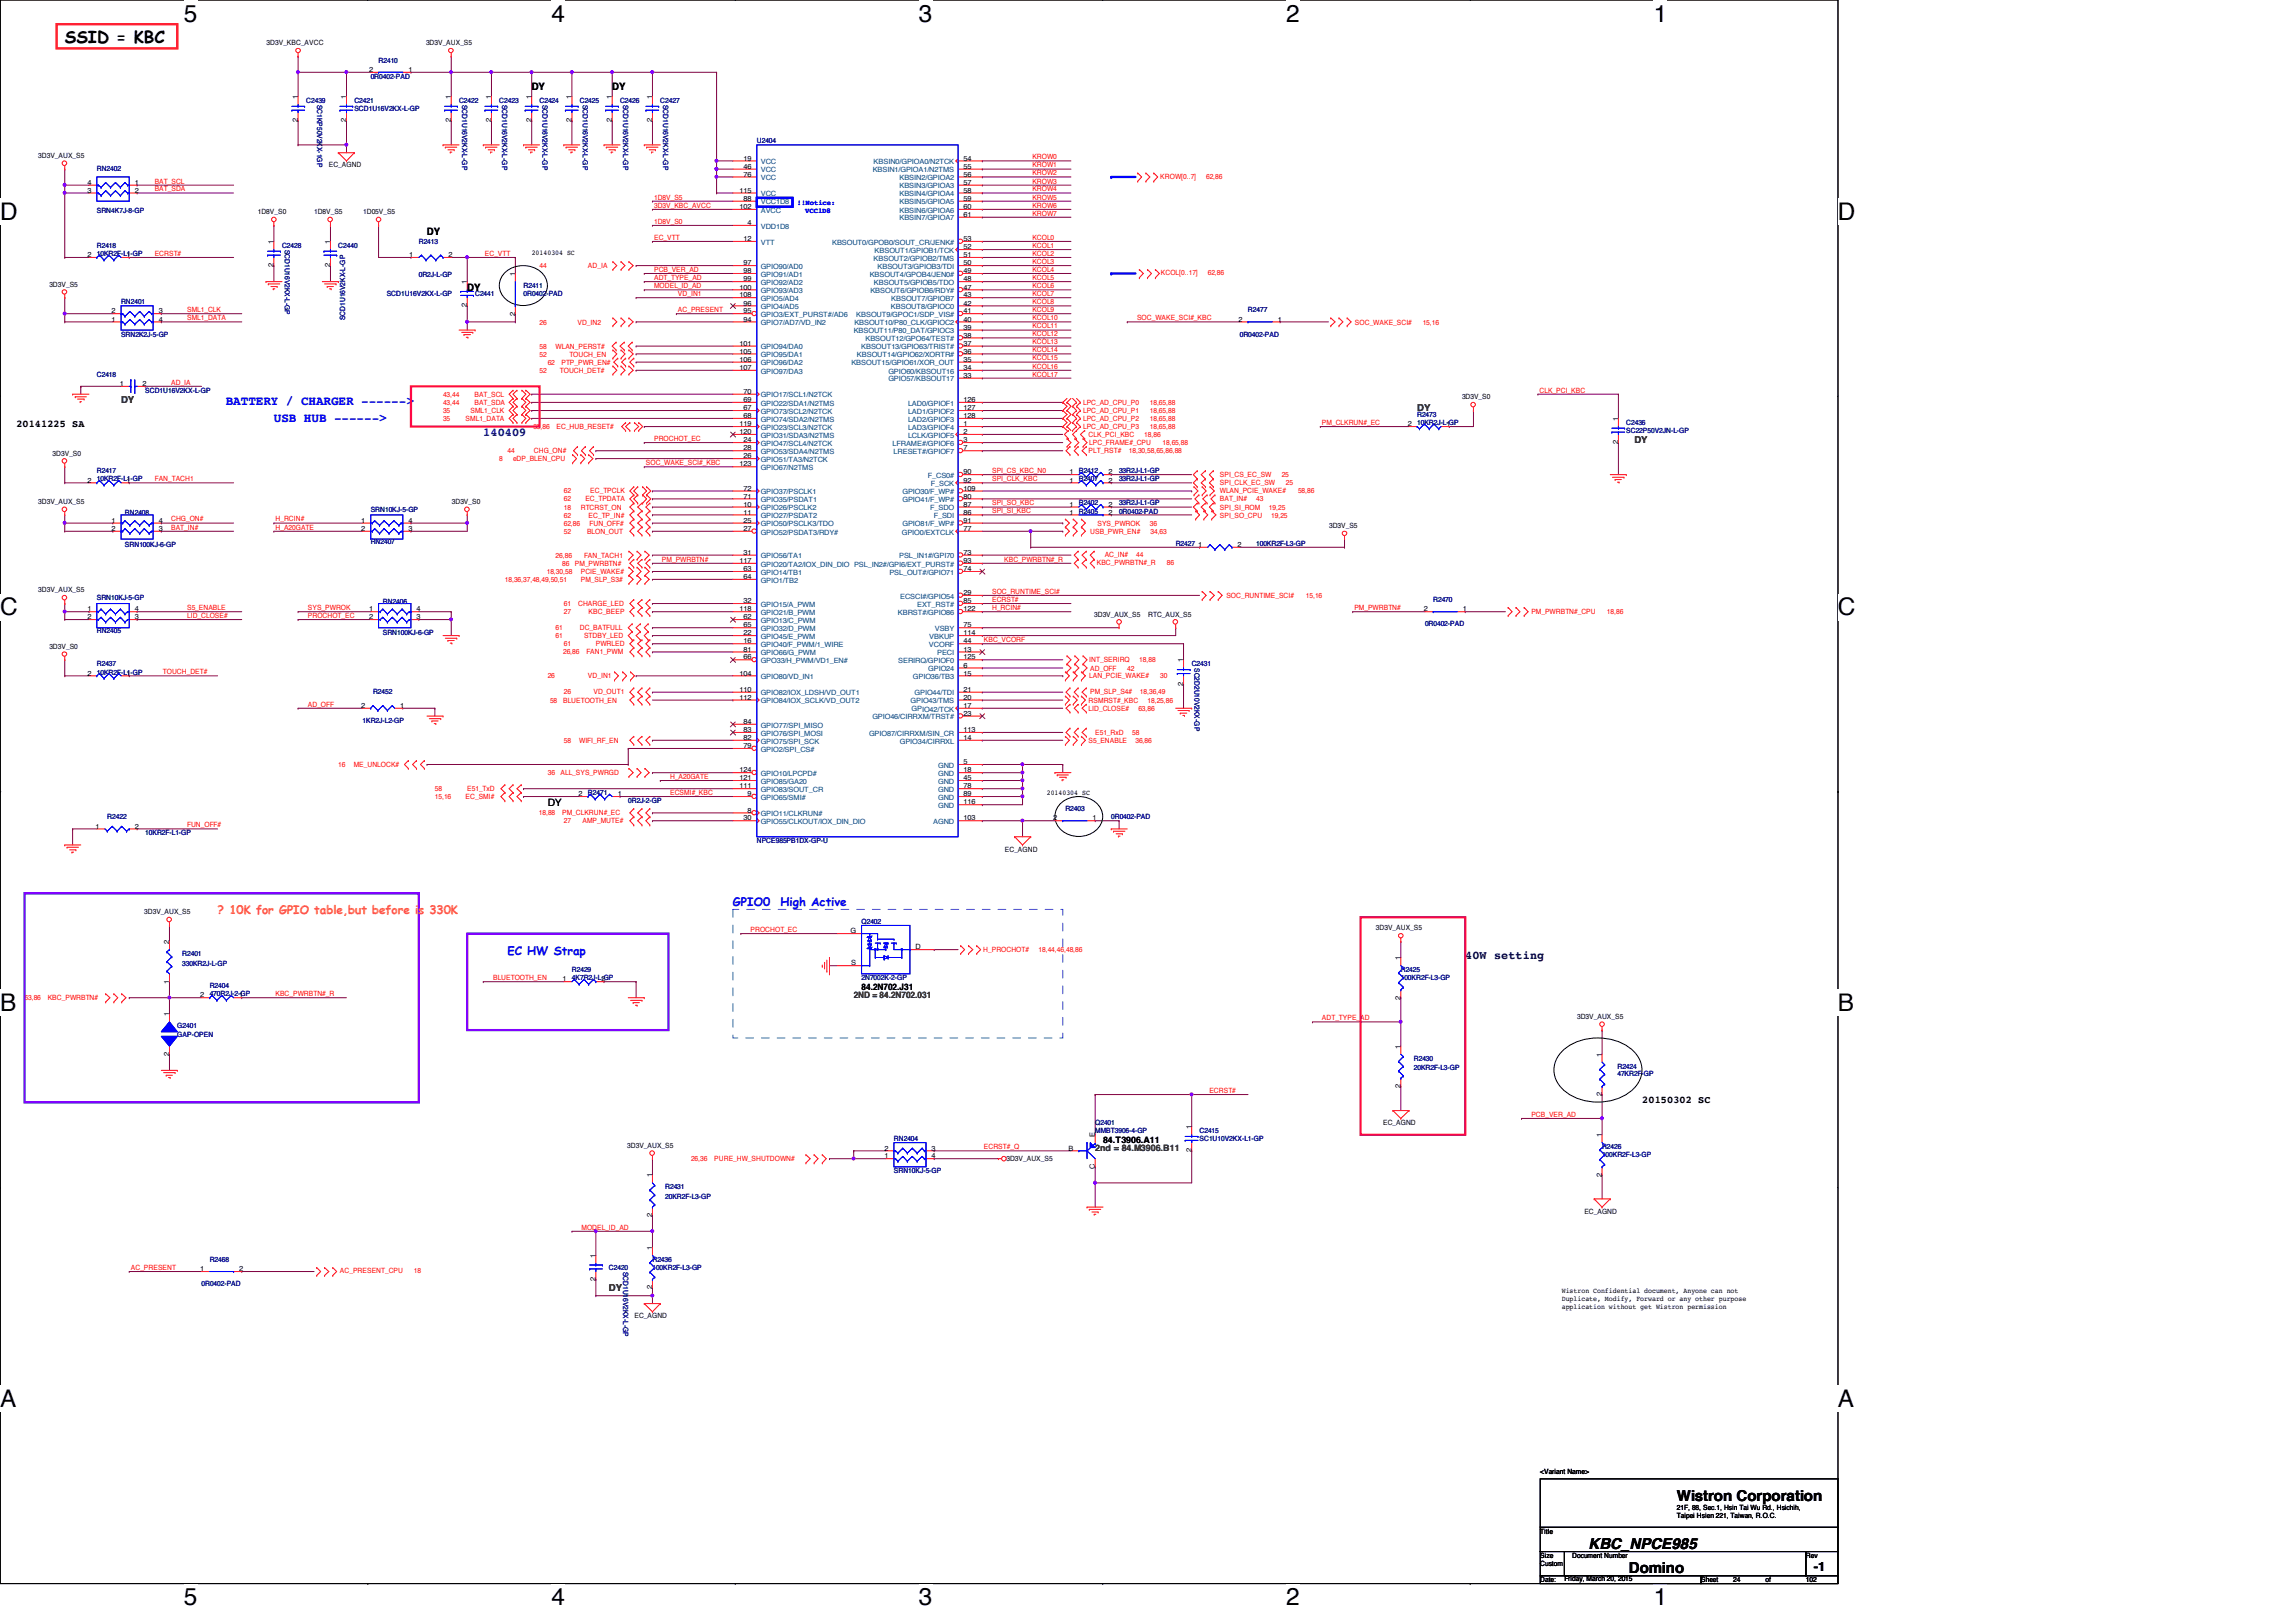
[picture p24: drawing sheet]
<svg xmlns="http://www.w3.org/2000/svg" width="297mm" height="210mm" viewBox="0 0 297 210" stroke-linecap="round" stroke-linejoin="round" font-family="sans-serif">
<defs><g id="words">
<g font-size="3.1">
<text x="23.8" y="2.8">5</text>
<text x="71.3" y="2.8">4</text>
<text x="118.9" y="2.8">3</text>
<text x="166.4" y="2.8">2</text>
<text x="213.9" y="2.8">1</text>
<text x="0" y="28.4">D</text>
<text x="237.8" y="28.4">D</text>
<text x="0" y="79.6">C</text>
<text x="237.8" y="79.6">C</text>
<text x="0" y="130.9">B</text>
<text x="237.8" y="130.9">B</text>
<text x="0" y="182.1">A</text>
<text x="237.8" y="182.1">A</text>
<text x="23.8" y="207.7">5</text>
<text x="71.3" y="207.7">4</text>
<text x="118.9" y="207.7">3</text>
<text x="166.4" y="207.7">2</text>
<text x="213.9" y="207.7">1</text>
</g>
<text font-size="2.2" x="8.4" y="5.5">SSID = KBC</text>
<g font-size="1.9">
<text x="217" y="194.3">Wistron Corporation</text>
<text x="205.5" y="200.5">KBC_NPCE985</text>
<text x="210.7" y="203.6">Domino</text>
</g>
<g font-size="1.7" fill="#00f">
<text x="29.2" y="52.5">BATTERY / CHARGER ------&gt;</text>
<text x="35.4" y="54.6">USB HUB ------&gt;</text>
</g>
<text font-size="1.7" x="234.7" y="203.3">-1</text>
<text font-size="1.5" fill="#000080" x="62.5" y="56.5">140409</text>
<text font-size="1.5" fill="#ff8000" x="28.1" y="118.3">? 10K for GPIO table,but before is 330K</text>
<g font-size="1.5" fill="#00f">
<text x="94.8" y="117.3">GPIO0</text>
<text x="101" y="117.3">High Active</text>
<text x="65.7" y="123.5">EC HW Strap</text>
</g>
<text font-size="1.5" fill="#000040" x="189.6" y="124.2">40W setting</text>
<g font-size="1.3">
<text x="68.8" y="11.6">DY</text>
<text x="79.2" y="11.6">DY</text>
<text x="55.2" y="30.4">DY</text>
<text x="60.4" y="37.7">DY</text>
<text x="2.1" y="55.2">20141225 SA</text>
<text x="70.9" y="104.3">DY</text>
<text x="212.5" y="142.7">20150302 SC</text>
</g>
<g font-size="1.2" fill="#008000">
<text x="15.7" y="52.2">DY</text>
<text x="183.3" y="53.2">DY</text>
<text x="211.5" y="57.4">DY</text>
<text x="78.8" y="167.1">DY</text>
</g>
<g font-size="1.1" fill="#008000">
<text x="110.4" y="129.2">2ND = 84.2N702.031</text>
<text x="141.7" y="148.9">2nd = 84.M3906.B11</text>
</g>
<g font-size="1.1">
<text x="111.5" y="128.1">84.2N702.J31</text>
<text x="142.7" y="147.9">84.T3906.A11</text>
</g>
<g font-size=".9">
<text x="34.5" y="5.8">3D3V_KBC_AVCC</text>
<text x="55.1" y="5.8">3D3V_AUX_S5</text>
<text x="47.7" y="9.3">2</text>
<text x="52.8" y="9.3">1</text>
<text x="38.5" y="15.8" transform="rotate(-90 38.5 15.8)">2</text>
<text x="38.5" y="12.8" transform="rotate(-90 38.5 12.8)">1</text>
<text x="44.8" y="15.8" transform="rotate(-90 44.8 15.8)">2</text>
<text x="44.8" y="12.8" transform="rotate(-90 44.8 12.8)">1</text>
<text x="58.3" y="15.8" transform="rotate(-90 58.3 15.8)">2</text>
<text x="58.3" y="12.8" transform="rotate(-90 58.3 12.8)">1</text>
<text x="63.5" y="15.8" transform="rotate(-90 63.5 15.8)">2</text>
<text x="63.5" y="12.8" transform="rotate(-90 63.5 12.8)">1</text>
<text x="68.7" y="15.8" transform="rotate(-90 68.7 15.8)">2</text>
<text x="68.7" y="12.8" transform="rotate(-90 68.7 12.8)">1</text>
<text x="74" y="15.8" transform="rotate(-90 74 15.8)">2</text>
<text x="74" y="12.8" transform="rotate(-90 74 12.8)">1</text>
<text x="79.2" y="15.8" transform="rotate(-90 79.2 15.8)">2</text>
<text x="79.2" y="12.8" transform="rotate(-90 79.2 12.8)">1</text>
<text x="84.4" y="15.8" transform="rotate(-90 84.4 15.8)">2</text>
<text x="84.4" y="12.8" transform="rotate(-90 84.4 12.8)">1</text>
<text x="4.9" y="20.4">3D3V_AUX_S5</text>
<text x="11.3" y="23.9">4</text>
<text x="17.4" y="23.9">1</text>
<text x="42.5" y="21.7">EC_AGND</text>
<text x="96.2" y="20.8">19</text>
<text x="96.2" y="21.8">46</text>
<text x="96.2" y="22.9">76</text>
<text x="124.7" y="20.8">54</text>
<text x="124.7" y="21.8">55</text>
<text x="124.7" y="22.9">56</text>
<text x="124.7" y="23.9">57</text>
<text x="11.3" y="24.9">3</text>
<text x="17.4" y="24.9">2</text>
<text x="33.4" y="27.7">1D8V_S0</text>
<text x="40.6" y="27.7">1D8V_S5</text>
<text x="47" y="27.7">1D05V_S5</text>
<text x="95.7" y="24.9">115</text>
<text x="95.7" y="27.1">102</text>
<text x="96.2" y="26">88</text>
<text x="96.7" y="29.1">4</text>
<text x="124.7" y="24.9">58</text>
<text x="124.7" y="26">59</text>
<text x="124.7" y="27.1">60</text>
<text x="124.7" y="28.1">61</text>
<text x="11.3" y="33.3">2</text>
<text x="16.4" y="33.3">1</text>
<text x="35.4" y="34.6" transform="rotate(-90 35.4 34.6)">2</text>
<text x="35.4" y="31.6" transform="rotate(-90 35.4 31.6)">1</text>
<text x="42.7" y="34.6" transform="rotate(-90 42.7 34.6)">2</text>
<text x="42.7" y="31.6" transform="rotate(-90 42.7 31.6)">1</text>
<text x="53" y="33.3">1</text>
<text x="58" y="33.3">2</text>
<text x="66.6" y="35.7" transform="rotate(-90 66.6 35.7)">1</text>
<text x="68.8" y="33.1">20140304 SC</text>
<text x="96.2" y="31.2">12</text>
<text x="96.2" y="34.3">97</text>
<text x="96.2" y="35.3">98</text>
<text x="124.7" y="33.3">51</text>
<text x="124.7" y="35.3">49</text>
<text x="124.7" y="34.3">50</text>
<text x="124.7" y="32.3">52</text>
<text x="124.7" y="31.2">53</text>
<text x="6.4" y="37.1">3D3V_S5</text>
<text x="14.4" y="41.6">1</text>
<text x="14.4" y="40.6">2</text>
<text x="20.5" y="40.6">3</text>
<text x="20.5" y="41.6">4</text>
<text x="60.4" y="39.8" transform="rotate(-90 60.4 39.8)">2</text>
<text x="60.4" y="36.8" transform="rotate(-90 60.4 36.8)">1</text>
<text x="66.6" y="40.9" transform="rotate(-90 66.6 40.9)">2</text>
<text x="95.7" y="37.5">100</text>
<text x="95.7" y="38.5">108</text>
<text x="96.2" y="41.6">94</text>
<text x="96.2" y="40.6">95</text>
<text x="96.2" y="39.5">96</text>
<text x="96.2" y="36.4">99</text>
<text x="124.7" y="41.6">40</text>
<text x="124.7" y="40.6">41</text>
<text x="124.7" y="39.5">42</text>
<text x="124.7" y="38.5">43</text>
<text x="124.7" y="37.5">47</text>
<text x="124.7" y="36.4">48</text>
<text x="160.2" y="41.6">2</text>
<text x="165.3" y="41.6">1</text>
<text x="95.7" y="44.7">101</text>
<text x="95.7" y="45.8">105</text>
<text x="95.7" y="46.8">106</text>
<text x="95.7" y="47.9">107</text>
<text x="124.7" y="47.9">34</text>
<text x="124.7" y="45.8">36</text>
<text x="124.7" y="44.7">37</text>
<text x="124.7" y="43.7">38</text>
<text x="124.7" y="42.7">39</text>
<text x="124.7" y="46.8">35</text>
<text x="15.5" y="50">1</text>
<text x="18.5" y="50">2</text>
<text x="96.2" y="51">70</text>
<text x="96.2" y="52">69</text>
<text x="96.2" y="53.1">67</text>
<text x="124.7" y="52">126</text>
<text x="124.7" y="53.1">127</text>
<text x="124.7" y="48.9">33</text>
<text x="189.1" y="51.6">3D3V_S0</text>
<text x="6.8" y="59">3D3V_S0</text>
<text x="95.7" y="55.2">119</text>
<text x="95.7" y="56.2">120</text>
<text x="96.2" y="54.1">68</text>
<text x="96.2" y="57.2">24</text>
<text x="96.2" y="58.3">28</text>
<text x="96.2" y="59.3">26</text>
<text x="124.7" y="55.2">1</text>
<text x="124.7" y="56.2">2</text>
<text x="124.7" y="57.2">3</text>
<text x="124.7" y="58.3">7</text>
<text x="124.7" y="54.1">128</text>
<text x="182.1" y="55.2">2</text>
<text x="187.2" y="55.2">1</text>
<text x="209.3" y="57.5" transform="rotate(-90 209.3 57.5)">2</text>
<text x="209.3" y="54.5" transform="rotate(-90 209.3 54.5)">1</text>
<text x="4.9" y="65.2">3D3V_AUX_S5</text>
<text x="11.3" y="62.4">2</text>
<text x="16.4" y="62.4">1</text>
<text x="58.5" y="65.2">3D3V_S0</text>
<text x="95.7" y="60.4">123</text>
<text x="96.2" y="63.5">72</text>
<text x="96.2" y="64.5">71</text>
<text x="96.2" y="65.6">10</text>
<text x="124.7" y="61.4">90</text>
<text x="124.7" y="62.4">92</text>
<text x="124.7" y="65.6">87</text>
<text x="124.7" y="63.5">109</text>
<text x="124.7" y="64.5">80</text>
<text x="138.3" y="61.4">1</text>
<text x="138.3" y="62.4">1</text>
<text x="138.3" y="65.6">1</text>
<text x="143.4" y="61.4">2</text>
<text x="143.4" y="62.4">2</text>
<text x="143.4" y="65.6">2</text>
<text x="14.4" y="67.6">1</text>
<text x="14.4" y="68.7">2</text>
<text x="20.5" y="68.7">3</text>
<text x="20.5" y="67.6">4</text>
<text x="46.7" y="67.6">1</text>
<text x="46.7" y="68.7">2</text>
<text x="52.8" y="68.7">3</text>
<text x="52.8" y="67.6">4</text>
<text x="96.2" y="71.8">31</text>
<text x="96.2" y="66.6">11</text>
<text x="96.2" y="67.6">25</text>
<text x="96.2" y="68.7">27</text>
<text x="124.7" y="71.8">73</text>
<text x="124.7" y="66.6">86</text>
<text x="124.7" y="67.6">91</text>
<text x="124.7" y="68.7">77</text>
<text x="138.3" y="66.6">1</text>
<text x="143.4" y="66.6">2</text>
<text x="155" y="70.8">1</text>
<text x="160.1" y="70.8">2</text>
<text x="172" y="68.3">3D3V_S5</text>
<text x="4.9" y="76.7">3D3V_AUX_S5</text>
<text x="95.7" y="72.9">117</text>
<text x="96.2" y="74.9">64</text>
<text x="96.2" y="73.9">63</text>
<text x="124.7" y="77">29</text>
<text x="124.7" y="72.9">93</text>
<text x="124.7" y="73.9">74</text>
<text x="6.4" y="83.9">3D3V_S0</text>
<text x="11.3" y="79.1">1</text>
<text x="11.3" y="80.1">2</text>
<text x="17.4" y="80.1">3</text>
<text x="17.4" y="79.1">4</text>
<text x="47.7" y="79.1">1</text>
<text x="47.7" y="80.1">2</text>
<text x="53.9" y="80.1">3</text>
<text x="53.9" y="79.1">4</text>
<text x="95.7" y="79.1">118</text>
<text x="96.2" y="81.2">65</text>
<text x="96.2" y="80.1">62</text>
<text x="96.2" y="78.1">32</text>
<text x="96.2" y="82.2">22</text>
<text x="96.2" y="83.3">16</text>
<text x="124.7" y="81.2">75</text>
<text x="124.7" y="82.2">114</text>
<text x="124.7" y="83.3">44</text>
<text x="124.7" y="78.1">85</text>
<text x="124.7" y="79.1">122</text>
<text x="141.6" y="79.8">3D3V_AUX_S5</text>
<text x="148.5" y="79.8">RTC_AUX_S5</text>
<text x="184.2" y="79.1">2</text>
<text x="189.3" y="79.1">1</text>
<text x="11.3" y="87.4">2</text>
<text x="16.4" y="87.4">1</text>
<text x="95.7" y="89.5">110</text>
<text x="95.7" y="87.4">104</text>
<text x="96.2" y="84.3">81</text>
<text x="96.2" y="85.3">66</text>
<text x="124.7" y="84.3">13</text>
<text x="124.7" y="85.3">125</text>
<text x="124.7" y="86.4">6</text>
<text x="124.7" y="87.4">15</text>
<text x="124.7" y="89.5">21</text>
<text x="153.1" y="88.7" transform="rotate(-90 153.1 88.7)">2</text>
<text x="153.1" y="85.7" transform="rotate(-90 153.1 85.7)">1</text>
<text x="46.7" y="91.6">2</text>
<text x="51.8" y="91.6">1</text>
<text x="95.7" y="90.6">112</text>
<text x="96.2" y="93.7">84</text>
<text x="96.2" y="94.7">83</text>
<text x="96.2" y="95.8">82</text>
<text x="124.7" y="91.6">17</text>
<text x="124.7" y="90.6">20</text>
<text x="124.7" y="92.6">23</text>
<text x="124.7" y="94.7">113</text>
<text x="124.7" y="95.8">14</text>
<text x="95.7" y="99.9">124</text>
<text x="95.7" y="101">121</text>
<text x="96.2" y="96.8">79</text>
<text x="124.7" y="98.9">5</text>
<text x="124.7" y="99.9">18</text>
<text x="124.7" y="101">45</text>
<text x="12.4" y="107.2">1</text>
<text x="17.4" y="107.2">2</text>
<text x="74.8" y="103">2</text>
<text x="79.9" y="103">1</text>
<text x="95.7" y="102">111</text>
<text x="96.2" y="106.2">30</text>
<text x="96.7" y="103">9</text>
<text x="96.7" y="105.2">8</text>
<text x="124.7" y="102">78</text>
<text x="124.7" y="103">89</text>
<text x="124.7" y="106.2">103</text>
<text x="124.7" y="104.1">116</text>
<text x="135.4" y="102.8">20140304 SC</text>
<text x="136.3" y="106.2">2</text>
<text x="141.3" y="106.2">1</text>
<text x="130" y="110.2">EC_AGND</text>
<text x="18.7" y="118.3">3D3V_AUX_S5</text>
<text x="21.9" y="122.2" transform="rotate(-90 21.9 122.2)">2</text>
<text x="110" y="120.8">G</text>
<text x="110.1" y="124.9">S</text>
<text x="118.4" y="122.9">D</text>
<text x="178" y="120.4">3D3V_AUX_S5</text>
<text x="181.2" y="124.2" transform="rotate(-90 181.2 124.2)">1</text>
<text x="21.9" y="131.5" transform="rotate(-90 21.9 131.5)">1</text>
<text x="21.9" y="127.3" transform="rotate(-90 21.9 127.3)">1</text>
<text x="25.9" y="129.1">2</text>
<text x="30.9" y="129.1">1</text>
<text x="72.8" y="127">1</text>
<text x="77.8" y="127">2</text>
<text x="181.2" y="129.4" transform="rotate(-90 181.2 129.4)">2</text>
<text x="204" y="131.9">3D3V_AUX_S5</text>
<text x="21.9" y="136.7" transform="rotate(-90 21.9 136.7)">2</text>
<text x="181.2" y="135.7" transform="rotate(-90 181.2 135.7)">1</text>
<text x="207.2" y="136.7" transform="rotate(-90 207.2 136.7)">1</text>
<text x="181.2" y="140.8" transform="rotate(-90 181.2 140.8)">2</text>
<text x="207.2" y="141.9" transform="rotate(-90 207.2 141.9)">2</text>
<text x="81.1" y="148.5">3D3V_AUX_S5</text>
<text x="114.4" y="149.9">1</text>
<text x="114.4" y="148.9">2</text>
<text x="120.5" y="148.9">3</text>
<text x="120.5" y="149.9">4</text>
<text x="138.2" y="148.9">B</text>
<text x="141.6" y="147.2" transform="rotate(-90 141.6 147.2)">E</text>
<text x="154.1" y="149.1" transform="rotate(-90 154.1 149.1)">2</text>
<text x="154.1" y="146.1" transform="rotate(-90 154.1 146.1)">1</text>
<text x="178.9" y="145.6">EC_AGND</text>
<text x="207.2" y="147.2" transform="rotate(-90 207.2 147.2)">1</text>
<text x="84.4" y="152.4" transform="rotate(-90 84.4 152.4)">1</text>
<text x="130.2" y="150.2">3D3V_AUX_S5</text>
<text x="141.6" y="151.3" transform="rotate(-90 141.6 151.3)">C</text>
<text x="207.2" y="152.3" transform="rotate(-90 207.2 152.3)">2</text>
<text x="84.4" y="161.8" transform="rotate(-90 84.4 161.8)">1</text>
<text x="84.4" y="157.5" transform="rotate(-90 84.4 157.5)">2</text>
<text x="205" y="157.1">EC_AGND</text>
<text x="25.9" y="164.5">1</text>
<text x="30.9" y="164.5">2</text>
<text x="77" y="165.8" transform="rotate(-90 77 165.8)">2</text>
<text x="77" y="162.8" transform="rotate(-90 77 162.8)">1</text>
<text x="84.4" y="166.8" transform="rotate(-90 84.4 166.8)">2</text>
<text x="202.1" y="167.4">Wistron Confidential document, Anyone can not</text>
<text x="82.1" y="170.6">EC_AGND</text>
<text x="202.1" y="168.4">Duplicate, Modify, Forward or any other purpose</text>
<text x="202.1" y="169.4">application without get Wistron permission</text>
<text x="199.3" y="190.7">&lt;Variant Name&gt;</text>
<text x="217" y="196.5">Taipei Hsien 221, Taiwan, R.O.C.</text>
<text x="217" y="195.4">21F, 88, Sec.1, Hsin Tai Wu Rd., Hsichih,</text>
<text x="199.3" y="198.5">Title</text>
<text x="199.3" y="201.6">Size</text>
<text x="199.3" y="202.6">Custom</text>
<text x="203.4" y="201.6">Document Number</text>
<text x="233.6" y="201.6">Rev</text>
<text x="199.3" y="204.8">Date:</text>
<text x="202.4" y="204.6">Friday, March 20, 2015</text>
<text x="220.1" y="204.8">Sheet</text>
<text x="224.2" y="204.8">24</text>
<text x="228.4" y="204.8">of</text>
<text x="233.6" y="204.8">102</text>
</g>
<g font-size=".9" fill="#000080">
<text x="48" y="10.2">0R0402-PAD</text>
<text x="49" y="8.1">R2410</text>
<text x="39.6" y="13.3">C2439</text>
<text x="41" y="13.5" transform="rotate(90 41 13.5)">SC1KP50V2KX-1GP</text>
<text x="45.8" y="14.4">SCD1U16V2KX-L-GP</text>
<text x="45.8" y="13.3">C2421</text>
<text x="59.4" y="13.3">C2422</text>
<text x="59.8" y="13.5" transform="rotate(90 59.8 13.5)">SCD1U16V2KX-L-GP</text>
<text x="64.6" y="13.3">C2423</text>
<text x="65" y="13.5" transform="rotate(90 65 13.5)">SCD1U16V2KX-L-GP</text>
<text x="69.8" y="13.3">C2424</text>
<text x="70.2" y="13.5" transform="rotate(90 70.2 13.5)">SCD1U16V2KX-L-GP</text>
<text x="75" y="13.3">C2425</text>
<text x="75.4" y="13.5" transform="rotate(90 75.4 13.5)">SCD1U16V2KX-L-GP</text>
<text x="80.2" y="13.3">C2426</text>
<text x="80.6" y="13.5" transform="rotate(90 80.6 13.5)">SCD1U16V2KX-L-GP</text>
<text x="85.4" y="13.3">C2427</text>
<text x="85.8" y="13.5" transform="rotate(90 85.8 13.5)">SCD1U16V2KX-L-GP</text>
<text x="12.5" y="22.2">RN2402</text>
<text x="97.9" y="18.5">U2404</text>
<text x="12.5" y="27.5">SRN4K7J-8-GP</text>
<text x="12.5" y="33.1">10KR2F-L1-GP</text>
<text x="12.5" y="32.1">R2418</text>
<text x="36.5" y="32.1">C2428</text>
<text x="36.9" y="32.3" transform="rotate(90 36.9 32.3)">SCD1U16V2KX-L-GP</text>
<text x="43.8" y="32.1">C2440</text>
<text x="54.2" y="35.9">0R2J-L-GP</text>
<text x="54.2" y="31.6">R2413</text>
<text x="15.7" y="39.4">RN2401</text>
<text x="44.7" y="41.4" transform="rotate(-90 44.7 41.4)">SCD1U16V2KX-L-GP</text>
<text x="50" y="38.4">SCD1U16V2KX-L-GP</text>
<text x="61.5" y="38.4">C2441</text>
<text x="67.7" y="38.4">0R0402-PAD</text>
<text x="67.7" y="37.3">R2411</text>
<text x="161.5" y="40.4">R2477</text>
<text x="15.7" y="43.6">SRN2K2J-5-GP</text>
<text x="160.4" y="43.6">0R0402-PAD</text>
<text x="12.5" y="48.8">C2418</text>
<text x="18.8" y="50.8">SCD1U16V2KX-L-GP</text>
<text x="183.3" y="54">R2473</text>
<text x="183.3" y="55">10KR2J-L-GP</text>
<text x="210.4" y="56">SC22P50V2JN-L-GP</text>
<text x="210.4" y="55">C2436</text>
<text x="12.5" y="62.3">10KR2F-L1-GP</text>
<text x="12.5" y="61.3">R2417</text>
<text x="139.6" y="61.3">R2412</text>
<text x="139.6" y="62.3">R2407</text>
<text x="139.6" y="65.4">R2402</text>
<text x="144.8" y="61.3">33R2J-L1-GP</text>
<text x="144.8" y="62.3">33R2J-L1-GP</text>
<text x="144.8" y="65.4">33R2J-L1-GP</text>
<text x="16.2" y="66.7">RN2408</text>
<text x="16.2" y="70.7">SRN100KJ-6-GP</text>
<text x="48" y="66.3">SRN10KJ-5-GP</text>
<text x="48" y="70.4">RN2407</text>
<text x="139.6" y="66.5">R2405</text>
<text x="144.8" y="66.5">0R0402-PAD</text>
<text x="152.1" y="70.6">R2427</text>
<text x="162.5" y="70.6">100KR2F-L3-GP</text>
<text x="12.5" y="77.7">SRN10KJ-5-GP</text>
<text x="185.4" y="77.9">R2470</text>
<text x="12.5" y="81.9">RN2405</text>
<text x="49.5" y="82.2">SRN100KJ-6-GP</text>
<text x="49.5" y="78.1">RN2406</text>
<text x="184.4" y="81">0R0402-PAD</text>
<text x="12.5" y="87.3">10KR2F-L1-GP</text>
<text x="12.5" y="86.2">R2437</text>
<text x="48.3" y="89.9">R2452</text>
<text x="154.2" y="86.2">C2431</text>
<text x="154.5" y="86.4" transform="rotate(90 154.5 86.4)">SC2D2U10V2KX-GP</text>
<text x="46.9" y="93.5">1KR2J-L2-GP</text>
<text x="13.9" y="106">R2422</text>
<text x="76.1" y="102.9">R2471</text>
<text x="81.3" y="103.9">0R2J-2-GP</text>
<text x="137.8" y="105">R2403</text>
<text x="143.8" y="106">0R0402-PAD</text>
<text x="18.8" y="108.1">10KR2F-L1-GP</text>
<text x="97.9" y="109.1">NPCE985PB1DX-GP-U</text>
<text x="111.5" y="119.5">Q2402</text>
<text x="23.6" y="125">330KR2J-L-GP</text>
<text x="23.6" y="123.7">R2401</text>
<text x="74" y="125.8">R2429</text>
<text x="181.2" y="125.8">R2425</text>
<text x="27.1" y="128.9">470R2J-2-GP</text>
<text x="27.1" y="127.9">R2404</text>
<text x="74" y="126.9">4K7R2J-L-GP</text>
<text x="111.5" y="126.9">2N7002K-2-GP</text>
<text x="181.2" y="126.9">100KR2F-L3-GP</text>
<text x="22.9" y="134.2">GAP-OPEN</text>
<text x="22.9" y="133.1">G2401</text>
<text x="182.9" y="137.3">R2430</text>
<text x="182.9" y="138.5">20KR2F-L3-GP</text>
<text x="209.2" y="139.2">47KR2F-GP</text>
<text x="209.3" y="138.3">R2424</text>
<text x="115.7" y="147.7">RN2404</text>
<text x="141.7" y="146.6">MMBT3906-4-GP</text>
<text x="141.7" y="145.6">Q2401</text>
<text x="155.2" y="147.7">SC1U10V2KX-L1-GP</text>
<text x="155.2" y="146.6">C2415</text>
<text x="207.3" y="149.8">100KR2F-L3-GP</text>
<text x="207.3" y="148.7">R2426</text>
<text x="86.1" y="155.2">20KR2F-L3-GP</text>
<text x="86.1" y="153.9">R2431</text>
<text x="115.6" y="151.8">SRN10KJ-5-GP</text>
<text x="26.1" y="166.4">0R0402-PAD</text>
<text x="27.1" y="163.3">R2468</text>
<text x="78.8" y="164.3">C2420</text>
<text x="80.6" y="164.5" transform="rotate(90 80.6 164.5)">SCD1U16V2KX-L-GP</text>
<text x="84.4" y="164.3">100KR2F-L3-GP</text>
<text x="84.4" y="163.3">R2436</text>
</g>
<g font-size=".9" fill="#f00">
<text x="20" y="23.7">BAT_SCL</text>
<text x="133.6" y="23.7">KROW3</text>
<text x="133.6" y="20.6">KROW0</text>
<text x="133.6" y="22.7">KROW2</text>
<text x="133.6" y="21.7">KROW1</text>
<text x="150.1" y="23.1">KROW[0..7]</text>
<text x="156" y="23.1">62,86</text>
<text x="20" y="24.8">BAT_SDA</text>
<text x="84.6" y="26.9">3D3V_KBC_AVCC</text>
<text x="84.6" y="29">1D8V_S0</text>
<text x="84.6" y="25.8">1D8V_S5</text>
<text x="133.6" y="24.8">KROW4</text>
<text x="133.6" y="27.9">KROW7</text>
<text x="133.6" y="26.9">KROW6</text>
<text x="133.6" y="25.8">KROW5</text>
<text x="20" y="33.1">ECRST#</text>
<text x="62.7" y="33.1">EC_VTT</text>
<text x="69.8" y="34.7">44</text>
<text x="76.1" y="34.7">AD_IA</text>
<text x="84.6" y="35.2">PCB_VER_AD</text>
<text x="84.6" y="31">EC_VTT</text>
<text x="133.6" y="31">KCOL0</text>
<text x="133.6" y="35.2">KCOL4</text>
<text x="133.6" y="34.2">KCOL3</text>
<text x="133.6" y="33.1">KCOL2</text>
<text x="133.6" y="32.1">KCOL1</text>
<text x="150.2" y="35.6">KCOL[0..17]</text>
<text x="156.2" y="35.6">62,86</text>
<text x="24.2" y="41.4">SML1_DATA</text>
<text x="24.2" y="40.4">SML1_CLK</text>
<text x="69.8" y="42">26</text>
<text x="74.7" y="42">VD_IN2</text>
<text x="84.6" y="37.3">MODEL_ID_AD</text>
<text x="84.6" y="36.2">ADT_TYPE_AD</text>
<text x="87.7" y="38.3">VD_IN1</text>
<text x="87.7" y="40.4">AC_PRESENT</text>
<text x="133.6" y="41.4">KCOL10</text>
<text x="133.6" y="40.4">KCOL9</text>
<text x="133.6" y="36.2">KCOL5</text>
<text x="133.6" y="39.4">KCOL8</text>
<text x="133.6" y="38.3">KCOL7</text>
<text x="133.6" y="37.3">KCOL6</text>
<text x="147.1" y="41.4">SOC_WAKE_SCI#_KBC</text>
<text x="175.3" y="42">SOC_WAKE_SCI#</text>
<text x="184.1" y="42">15,16</text>
<text x="69.8" y="45.1">58</text>
<text x="69.8" y="46.1">52</text>
<text x="70.9" y="47.2">62</text>
<text x="71.9" y="45.1">WLAN_PERST#</text>
<text x="72.6" y="47.2">PTP_PWR_EN#</text>
<text x="73.7" y="46.1">TOUCH_EN</text>
<text x="133.6" y="47.7">KCOL16</text>
<text x="133.6" y="46.7">KCOL15</text>
<text x="133.6" y="45.6">KCOL14</text>
<text x="133.6" y="44.6">KCOL13</text>
<text x="133.6" y="43.5">KCOL12</text>
<text x="133.6" y="42.5">KCOL11</text>
<text x="22.1" y="49.8">AD_IA</text>
<text x="57.3" y="51.3">43,44</text>
<text x="57.3" y="52.4">43,44</text>
<text x="57.3" y="53.4">35</text>
<text x="60.9" y="53.4">SML1_CLK</text>
<text x="61.4" y="51.4">BAT_SCL</text>
<text x="61.4" y="52.4">BAT_SDA</text>
<text x="69.8" y="48.2">52</text>
<text x="72.4" y="48.2">TOUCH_DET#</text>
<text x="133.6" y="48.7">KCOL17</text>
<text x="140.1" y="53.4">LPC_AD_CPU_P1</text>
<text x="140.1" y="52.4">LPC_AD_CPU_P0</text>
<text x="148.8" y="53.4">18,65,88</text>
<text x="148.8" y="52.4">18,65,88</text>
<text x="199.2" y="50.8">CLK_PCI_KBC</text>
<text x="57.3" y="54.5">35</text>
<text x="60.2" y="54.5">SML1_DATA</text>
<text x="64.6" y="59.7">8</text>
<text x="65.7" y="58.6">44</text>
<text x="66.4" y="59.7">eDP_BLEN_CPU</text>
<text x="69" y="55.5">35,86</text>
<text x="69.1" y="58.6">CHG_ON#</text>
<text x="72" y="55.5">EC_HUB_RESET#</text>
<text x="84.6" y="57.1">PROCHOT_EC</text>
<text x="140.1" y="54.5">LPC_AD_CPU_P2</text>
<text x="140.1" y="55.5">LPC_AD_CPU_P3</text>
<text x="140.8" y="58.6">PLT_RST#</text>
<text x="140.8" y="56.6">CLK_PCI_KBC</text>
<text x="140.9" y="57.6">LPC_FRAME#_CPU</text>
<text x="146" y="58.6">18,30,58,65,86,88</text>
<text x="148" y="56.6">18,86</text>
<text x="148.8" y="54.5">18,65,88</text>
<text x="148.8" y="55.5">18,65,88</text>
<text x="150.4" y="57.6">18,65,88</text>
<text x="171" y="55">PM_CLKRUN#_EC</text>
<text x="20" y="62.3">FAN_TACH1</text>
<text x="72.9" y="64.9">62</text>
<text x="72.9" y="63.8">62</text>
<text x="72.9" y="66">18</text>
<text x="75.1" y="66">RTCRST_ON</text>
<text x="75.7" y="64.9">EC_TPDATA</text>
<text x="76.4" y="63.8">EC_TPCLK</text>
<text x="83.6" y="60.2">SOC_WAKE_SCI#_KBC</text>
<text x="128.4" y="65.4">SPI_SO_KBC</text>
<text x="128.4" y="62.3">SPI_CLK_KBC</text>
<text x="128.4" y="61.2">SPI_CS_KBC_N0</text>
<text x="157.8" y="63.8">WLAN_PCIE_WAKE#</text>
<text x="157.8" y="64.9">BAT_IN#</text>
<text x="157.8" y="61.8">SPI_CS_EC_SW</text>
<text x="157.8" y="62.8">SPI_CLK_EC_SW</text>
<text x="157.8" y="66">SPI_SI_ROM</text>
<text x="162.5" y="64.9">43</text>
<text x="164.2" y="66">19,25</text>
<text x="165.8" y="61.8">25</text>
<text x="166.4" y="62.8">25</text>
<text x="167.9" y="63.8">58,86</text>
<text x="22.1" y="68.5">BAT_IN#</text>
<text x="22.1" y="67.5">CHG_ON#</text>
<text x="35.6" y="67.5">H_RCIN#</text>
<text x="35.6" y="68.5">H_A20GATE</text>
<text x="72.9" y="69">52</text>
<text x="72.9" y="67">62</text>
<text x="72.9" y="68">62,86</text>
<text x="75.9" y="69">BLON_OUT</text>
<text x="76.2" y="67">EC_TP_IN#</text>
<text x="76.3" y="68">FUN_OFF#</text>
<text x="128.4" y="66.4">SPI_SI_KBC</text>
<text x="141.1" y="69">USB_PWR_EN#</text>
<text x="142" y="68">SYS_PWROK</text>
<text x="148.8" y="68">36</text>
<text x="148.8" y="69">34,63</text>
<text x="157.8" y="67">SPI_SO_CPU</text>
<text x="164.5" y="67">19,25</text>
<text x="65.3" y="75.3">18,36,37,48,49,50,51</text>
<text x="70.7" y="74.3">18,30,58</text>
<text x="71.9" y="72.2">26,86</text>
<text x="72.7" y="73.2">86</text>
<text x="74.4" y="73.2">PM_PWRBTN#</text>
<text x="75.1" y="75.3">PM_SLP_S3#</text>
<text x="75.1" y="74.3">PCIE_WAKE#</text>
<text x="75.6" y="72.2">FAN_TACH1</text>
<text x="85.6" y="72.7">PM_PWRBTN#</text>
<text x="128.4" y="76.8">SOC_RUNTIME_SCI#</text>
<text x="128.4" y="77.9">ECRST#</text>
<text x="129.9" y="72.7">KBC_PWRBTN#_R</text>
<text x="141.9" y="73.1">KBC_PWRBTN#_R</text>
<text x="142.9" y="72.1">AC_IN#</text>
<text x="147" y="72.1">44</text>
<text x="151" y="73.1">86</text>
<text x="158.7" y="77.4">SOC_RUNTIME_SCI#</text>
<text x="168.9" y="77.4">15,16</text>
<text x="24.2" y="79">S5_ENABLE</text>
<text x="24.2" y="80">LID_CLOSE#</text>
<text x="39.8" y="80">PROCHOT_EC</text>
<text x="39.8" y="79">SYS_PWROK</text>
<text x="71.9" y="82.6">61</text>
<text x="71.9" y="81.6">61</text>
<text x="72.9" y="83.7">61</text>
<text x="72.9" y="78.4">61</text>
<text x="72.9" y="79.5">27</text>
<text x="74.8" y="78.4">CHARGE_LED</text>
<text x="75" y="81.6">DC_BATFULL</text>
<text x="75.6" y="82.6">STDBY_LED</text>
<text x="76.2" y="79.5">KBC_BEEP</text>
<text x="77.1" y="83.7">PWRLED</text>
<text x="127.3" y="83.1">KBC_VCORF</text>
<text x="128.4" y="79">H_RCIN#</text>
<text x="175.2" y="79">PM_PWRBTN#</text>
<text x="198.1" y="79.5">PM_PWRBTN#_CPU</text>
<text x="207.9" y="79.5">18,86</text>
<text x="21.1" y="87.2">TOUCH_DET#</text>
<text x="70.9" y="87.8">26</text>
<text x="72.9" y="84.7">26,86</text>
<text x="72.9" y="89.9">26</text>
<text x="75.9" y="84.7">FAN1_PWM</text>
<text x="76.1" y="87.8">VD_IN1</text>
<text x="76.8" y="89.9">VD_OUT1</text>
<text x="140.9" y="85.7">INT_SERIRQ</text>
<text x="140.9" y="87.8">LAN_PCIE_WAKE#</text>
<text x="141.1" y="89.9">PM_SLP_S4#</text>
<text x="141.1" y="86.8">AD_OFF</text>
<text x="145.8" y="86.8">42</text>
<text x="147.4" y="85.7">18,88</text>
<text x="147.5" y="89.9">18,36,49</text>
<text x="150.1" y="87.8">30</text>
<text x="39.8" y="91.4">AD_OFF</text>
<text x="71.2" y="90.9">58</text>
<text x="72.9" y="90.9">BLUETOOTH_EN</text>
<text x="140.8" y="90.9">RSMRST#_KBC</text>
<text x="140.8" y="92">LID_CLOSE#</text>
<text x="141.7" y="95.1">E51_RxD</text>
<text x="146.5" y="95.1">58</text>
<text x="147.3" y="92">63,86</text>
<text x="148.5" y="90.9">18,25,86</text>
<text x="43.8" y="99.3">16</text>
<text x="45.8" y="99.3">ME_UNLOCK#</text>
<text x="70.9" y="100.3">36</text>
<text x="72.5" y="100.3">ALL_SYS_PWRGD</text>
<text x="72.9" y="96.1">58</text>
<text x="74.9" y="96.1">WIFI_RF_EN</text>
<text x="86.7" y="100.8">H_A20GATE</text>
<text x="140.8" y="96.1">S5_ENABLE</text>
<text x="146.9" y="96.1">36,86</text>
<text x="24.2" y="107.1">FUN_OFF#</text>
<text x="56.3" y="102.4">58</text>
<text x="56.3" y="103.4">15,16</text>
<text x="60.2" y="103.4">EC_SMI#</text>
<text x="60.4" y="102.4">E51_TxD</text>
<text x="69.7" y="105.5">18,88</text>
<text x="72.7" y="105.5">PM_CLKRUN#_EC</text>
<text x="72.9" y="106.6">27</text>
<text x="75.4" y="106.6">AMP_MUTE#</text>
<text x="86.7" y="102.9">ECSMI#_KBC</text>
<text x="97.1" y="120.6">PROCHOT_EC</text>
<text x="127.2" y="123.2">H_PROCHOT#</text>
<text x="134.4" y="123.2">18,44,46,48,86</text>
<text x="3.2" y="129.5">63,86</text>
<text x="6.2" y="129.5">KBC_PWRBTN#</text>
<text x="35.6" y="128.9">KBC_PWRBTN#_R</text>
<text x="63.8" y="126.8">BLUETOOTH_EN</text>
<text x="171" y="132">ADT_TYPE_AD</text>
<text x="156.5" y="141.4">ECRST#</text>
<text x="127.3" y="148.7">ECRST#_Q</text>
<text x="198.1" y="144.5">PCB_VER_AD</text>
<text x="89.4" y="150.3">26,36</text>
<text x="92.4" y="150.3">PURE_HW_SHUTDOWN#</text>
<text x="75.2" y="159.1">MODEL_ID_AD</text>
<text x="16.9" y="164.3">AC_PRESENT</text>
<text x="44" y="164.8">AC_PRESENT_CPU</text>
<text x="53.5" y="164.8">18</text>
</g>
<g font-size=".9" fill="#004080">
<text x="98.4" y="21.3">VCC</text>
<text x="98.4" y="22.3">VCC</text>
<text x="98.4" y="23.3">VCC</text>
<text x="112.9" y="22.3">KBSIN1/GPIOA1/N2TMS</text>
<text x="113" y="21.3">KBSIN0/GPIOA0/N2TCK</text>
<text x="116.4" y="23.3">KBSIN2/GPIOA2</text>
<text x="98.4" y="29.6">VDD1D8</text>
<text x="98.4" y="26.5">VCC1D8</text>
<text x="98.4" y="27.5">AVCC</text>
<text x="98.4" y="25.4">VCC</text>
<text x="116.4" y="24.4">KBSIN3/GPIOA3</text>
<text x="116.4" y="25.4">KBSIN4/GPIOA4</text>
<text x="116.4" y="26.5">KBSIN5/GPIOA5</text>
<text x="116.4" y="27.5">KBSIN6/GPIOA6</text>
<text x="116.4" y="28.5">KBSIN7/GPIOA7</text>
<text x="98.4" y="31.7">VTT</text>
<text x="98.4" y="34.8">GPIO90/AD0</text>
<text x="98.4" y="35.8">GPIO91/AD1</text>
<text x="107.7" y="31.7">KBSOUT0/GPOB0/SOUT_CR/JENK#</text>
<text x="112.5" y="35.8">KBSOUT4/GPOB4/JEN0#</text>
<text x="113" y="33.7">KBSOUT2/GPIOB2/TMS</text>
<text x="113.2" y="32.7">KBSOUT1/GPIOB1/TCK</text>
<text x="113.5" y="34.8">KBSOUT3/GPIOB3/TDI</text>
<text x="98.4" y="41">GPIO3/EXT_PURST#/AD6</text>
<text x="98.4" y="40">GPIO4/AD5</text>
<text x="98.4" y="36.9">GPIO92/AD2</text>
<text x="98.4" y="37.9">GPIO93/AD3</text>
<text x="98.4" y="38.9">GPIO5/AD4</text>
<text x="110.8" y="41">KBSOUT9/GPOC1/SDP_VIS#</text>
<text x="112.6" y="37.9">KBSOUT6/GPIOB6/RDY#</text>
<text x="113.1" y="36.9">KBSOUT5/GPIOB5/TDO</text>
<text x="115.3" y="40">KBSOUT8/GPIOC0</text>
<text x="115.3" y="38.9">KBSOUT7/GPIOB7</text>
<text x="98.4" y="42.1">GPIO7/AD7/VD_IN2</text>
<text x="98.4" y="45.2">GPIO94/DA0</text>
<text x="98.4" y="46.2">GPIO95/DA1</text>
<text x="98.4" y="47.3">GPIO96/DA2</text>
<text x="110.1" y="47.3">KBSOUT15/GPIO61/XOR_OUT</text>
<text x="110.4" y="43.1">KBSOUT11/P80_DAT/GPIOC3</text>
<text x="110.5" y="42.1">KBSOUT10/P80_CLK/GPIOC2</text>
<text x="110.9" y="46.2">KBSOUT14/GPIO62/XORTR#</text>
<text x="111.4" y="45.2">KBSOUT13/GPIO63/TRIST#</text>
<text x="112" y="44.2">KBSOUT12/GPO64/TEST#</text>
<text x="98.4" y="48.3">GPIO97/DA3</text>
<text x="98.4" y="51.4">GPIO17/SCL1/N2TCK</text>
<text x="98.4" y="52.5">GPIO22/SDA1/N2TMS</text>
<text x="98.4" y="53.6">GPIO73/SCL2/N2TCK</text>
<text x="114.9" y="49.4">GPIO57/KBSOUT17</text>
<text x="114.9" y="48.3">GPIO60/KBSOUT16</text>
<text x="117.5" y="52.5">LAD0/GPIOF1</text>
<text x="117.5" y="53.6">LAD1/GPIOF2</text>
<text x="98.4" y="54.6">GPIO74/SDA2/N2TMS</text>
<text x="98.4" y="55.6">GPIO23/SCL3/N2TCK</text>
<text x="98.4" y="56.6">GPIO31/SDA3/N2TMS</text>
<text x="98.4" y="57.7">GPIO47/SCL4/N2TCK</text>
<text x="98.4" y="58.8">GPIO53/SDA4/N2TMS</text>
<text x="98.4" y="59.8">GPIO51/TA3/N2TCK</text>
<text x="115.5" y="57.7">LFRAME#/GPIOF6</text>
<text x="115.6" y="58.8">LRESET#/GPIOF7</text>
<text x="117.5" y="55.6">LAD3/GPIOF4</text>
<text x="117.5" y="56.6">LCLK/GPIOF5</text>
<text x="117.5" y="54.6">LAD2/GPIOF3</text>
<text x="98.4" y="64">GPIO37/PSCLK1</text>
<text x="98.4" y="65">GPIO35/PSDAT1</text>
<text x="98.4" y="60.8">GPIO67/N2TMS</text>
<text x="116.8" y="64">GPIO30/F_WP#</text>
<text x="116.8" y="65">GPIO41/F_WP#</text>
<text x="120.1" y="61.8">F_CS0#</text>
<text x="120.4" y="62.9">F_SCK</text>
<text x="98.4" y="66">GPIO26/PSCLK2</text>
<text x="98.4" y="67.1">GPIO27/PSDAT2</text>
<text x="98.4" y="68.1">GPIO50/PSCLK3/TDO</text>
<text x="98.4" y="69.2">GPIO52/PSDAT3/RDY#</text>
<text x="116.7" y="69.2">GPIO0/EXTCLK</text>
<text x="116.8" y="68.1">GPIO81/F_WP#</text>
<text x="120.4" y="66">F_SDO</text>
<text x="120.8" y="67.1">F_SDI</text>
<text x="98.4" y="72.3">GPIO56/TA1</text>
<text x="98.4" y="73.3">GPIO20/TA2/IOX_DIN_DIO PSL_IN2#/GPI6/EXT_PURST#</text>
<text x="98.4" y="75.4">GPIO1/TB2</text>
<text x="98.4" y="74.4">GPIO14/TB1</text>
<text x="115.1" y="74.4">PSL_OUT#/GPIO71</text>
<text x="116.3" y="72.3">PSL_IN1#/GPI70</text>
<text x="116.5" y="77.5">ECSCI#/GPIO54</text>
<text x="98.4" y="79.6">GPIO21/B_PWM</text>
<text x="98.4" y="81.7">GPIO32/D_PWM</text>
<text x="98.4" y="80.6">GPIO13/C_PWM</text>
<text x="98.4" y="78.5">GPIO15/A_PWM</text>
<text x="98.4" y="82.7">GPIO45/E_PWM</text>
<text x="98.4" y="83.7">GPIO40/F_PWM/1_WIRE</text>
<text x="116.2" y="79.6">KBRST#/GPIO86</text>
<text x="118.7" y="78.5">EXT_RST#</text>
<text x="120.2" y="83.7">VCORF</text>
<text x="120.2" y="82.7">VBKUP</text>
<text x="120.9" y="81.7">VSBY</text>
<text x="98.4" y="84.8">GPIO66/G_PWM</text>
<text x="98.4" y="87.9">GPIO80/VD_IN1</text>
<text x="98.4" y="85.8">GPO33/H_PWM/VD1_EN#</text>
<text x="116.2" y="85.8">SERIRQ/GPIOF0</text>
<text x="118.1" y="87.9">GPIO36/TB3</text>
<text x="120.1" y="86.9">GPIO24</text>
<text x="121.2" y="84.8">PECI</text>
<text x="98.4" y="90">GPIO82/IOX_LDSH/VD_OUT1</text>
<text x="98.4" y="91">GPIO84/IOX_SCLK/VD_OUT2</text>
<text x="98.4" y="94.1">GPIO77/SPI_MISO</text>
<text x="98.4" y="95.2">GPIO76/SPI_MOSI</text>
<text x="112.4" y="95.2">GPIO87/CIRRXM/SIN_CR</text>
<text x="112.9" y="93.1">GPIO46/CIRRXM/TRST#</text>
<text x="117.8" y="91">GPIO43/TMS</text>
<text x="117.9" y="92.1">GPIO42/TCK</text>
<text x="118.3" y="90">GPIO44/TDI</text>
<text x="98.4" y="100.4">GPIO10/LPCPD#</text>
<text x="98.4" y="101.4">GPIO85/GA20</text>
<text x="98.4" y="96.2">GPIO75/SPI_SCK</text>
<text x="98.4" y="97.3">GPIO2/SPI_CS#</text>
<text x="116.4" y="96.2">GPIO34/CIRRXL</text>
<text x="121.4" y="99.4">GND</text>
<text x="121.4" y="100.4">GND</text>
<text x="121.4" y="101.4">GND</text>
<text x="98.4" y="102.5">GPIO83/SOUT_CR</text>
<text x="98.4" y="106.6">GPIO55/CLKOUT/IOX_DIN_DIO</text>
<text x="98.4" y="103.5">GPIO65/SMI#</text>
<text x="98.4" y="105.6">GPIO11/CLKRUN#</text>
<text x="120.7" y="106.6">AGND</text>
<text x="121.4" y="102.5">GND</text>
<text x="121.4" y="103.5">GND</text>
<text x="121.4" y="104.6">GND</text>
</g>
<g font-size=".9" fill="#00f">
<text x="103.1" y="26.5">!!Notice:</text>
<text x="104.2" y="27.5">VCC1D8</text>
</g>
</g></defs>
<path d="M0 0h237.8v204.9h-237.8z" fill="none" stroke="#000" stroke-width=".13"/>
<g fill="#fff">
<path d="M23.8 0h1.7v3.5h-1.7z"/>
<path d="M23.8 204.9h1.7v3.5h-1.7z"/>
</g>
<path d="M47.6 0h.1M47.6 204.9h.1" fill="none" stroke="#000" stroke-width=".13"/>
<g fill="#fff">
<path d="M71.3 0h1.8v3.5h-1.8z"/>
<path d="M71.3 204.9h1.8v3.5h-1.8z"/>
</g>
<path d="M95.1 0h.1M95.1 204.9h.1" fill="none" stroke="#000" stroke-width=".13"/>
<g fill="#fff">
<path d="M118.9 0h1.7v3.5h-1.7z"/>
<path d="M118.9 204.9h1.7v3.5h-1.7z"/>
</g>
<path d="M142.7 0h.1M142.7 204.9h.1" fill="none" stroke="#000" stroke-width=".13"/>
<g fill="#fff">
<path d="M166.4 0h1.7v3.5h-1.7z"/>
<path d="M166.4 204.9h1.7v3.5h-1.7z"/>
</g>
<path d="M190.2 0h.1M190.2 204.9h.1" fill="none" stroke="#000" stroke-width=".13"/>
<g fill="#fff">
<path d="M213.9 0h1.8v3.5h-1.8z"/>
<path d="M213.9 204.9h1.8v3.5h-1.8z"/>
<path d="M0 25.6h2.3v3.5h-2.3z"/>
<path d="M237.8 25.6h2.2v3.5h-2.2z"/>
<path d="M0 76.8h2.3v3.5h-2.3z"/>
<path d="M237.8 76.8h2.2v3.5h-2.2z"/>
</g>
<path d="M0 51.2h.1M237.8 51.2h.1" fill="none" stroke="#000" stroke-width=".13"/>
<g fill="#fff">
<path d="M0 128.1h2.1v3.4h-2.1z"/>
<path d="M237.8 128.1h2.1v3.4h-2.1z"/>
</g>
<path d="M0 102.4h.1M237.8 102.4h.1" fill="none" stroke="#000" stroke-width=".13"/>
<g fill="#fff">
<path d="M0 179.3h2.1v3.5h-2.1z"/>
<path d="M237.8 179.3h2.1v3.5h-2.1z"/>
</g>
<path d="M0 153.7h.1M237.8 153.7h.1" fill="none" stroke="#000" stroke-width=".13"/>
<path d="M8.4 25h.1M8.4 25v8.3M8.4 60.4h.1M8.4 60.4v2.1" fill="none" stroke="#800040" stroke-width=".13"/>
<path d="M8.2 24.8h.3v.3h-.2h-.1z" fill-rule="evenodd" fill="#f0f"/>
<path d="M8.2 24.8h.3v.3h-.2h-.1z" fill="none" stroke="#f0f" stroke-width=".13"/>
<path d="M8.4 33.3h3.1M8.4 33.3h.1M16.7 33.3h13.5M16.7 33.3h.1M107.3 149.9h.1M107.3 149.9h7.3M110.4 148.9h.1M110.4 149.9h.1M110.4 148.9h4.2" fill="none" stroke="#800040" stroke-width=".13"/>
<path d="M110.3 149.8h.3v.2l-.2 .1-.1-.1z" fill-rule="evenodd" fill="#f0f"/>
<path d="M110.3 149.8h.3v.2l-.2 .1-.1-.1z" fill="none" stroke="#f0f" stroke-width=".13"/>
<path d="M20.9 68.7h.1M20.9 68.7h9.3M107.3 125h.1M107.3 125h1M120.9 122.9h3M120.9 122.9h.1M110.4 148.9h.1M110.4 148.9v1M141.7 153.1h.1M141.7 153.1v3.1" fill="none" stroke="#800040" stroke-width=".13"/>
<path d="M141.5 152.9h.3v.3h-.2h-.1z" fill-rule="evenodd" fill="#f0f"/>
<path d="M141.5 152.9h.3v.3h-.2h-.1z" fill="none" stroke="#f0f" stroke-width=".13"/>
<g fill="none" stroke="#800040" stroke-width=".13">
<path d="M16.7 62.5h13.5M16.7 62.5h.1M21.9 119.8h.1M21.9 119.8v2M21.9 129.1h4.2M21.9 129.1h.1M21.9 127h.1M21.9 127v4.2M31.3 129.1h.1M31.3 129.1h13.5M120.9 148.9h.1M120.9 148.9h17.7"/>
<path d="M141.7 141.6h.1M141.7 153.1h.1M141.7 151h.1M141.7 141.6v5.3M141.7 151v2.1M141.7 153.1h12.5"/>
</g>
<path d="M21.8 129h.2v.2l-.1 .1-.1-.1z" fill-rule="evenodd" fill="#f0f"/>
<path d="M21.8 129h.2v.2l-.1 .1-.1-.1z" fill="none" stroke="#f0f" stroke-width=".13"/>
<g fill="none" stroke="#800040" stroke-width=".13">
<path d="M8.4 24h3.1M8.4 25h3.1M8.4 24h.1M8.4 25h.1M8.4 24v1M17.7 25h.1M17.7 24h.1M17.7 24h12.5M17.7 25h12.5M8.4 62.5h3.1M8.4 62.5h.1M17.7 79.2h.1"/>
<path d="M17.7 79.2h13.6M38.6 91.7h.1M38.6 91.7h8.3M52.1 91.7h4.2M52.1 91.7h.1M56.3 91.7h.1M56.3 91.7v1M16.7 129.1h5.2M16.7 129.1h.1M21.9 136.4h.1M21.9 136.4v2.1M95.8 120.8h12.5"/>
<path d="M95.8 120.8h.1M120.9 149.9h8.3M120.9 149.9h.1"/>
</g>
<path d="M8.2 23.8h.3v.3h-.2h-.1z" fill-rule="evenodd" fill="#f0f"/>
<path d="M8.2 23.8h.3v.3h-.2h-.1z" fill="none" stroke="#f0f" stroke-width=".13"/>
<path d="M8.4 21.9h.1M8.4 21.9v2.1M77.1 159.3h7.3M77.1 159.3h.1M84.4 167.7h.1M84.4 167.7v1" fill="none" stroke="#800040" stroke-width=".13"/>
<path d="M84.3 159.2h.2v.2l-.1 .1-.1-.1z" fill-rule="evenodd" fill="#f0f"/>
<path d="M84.3 159.2h.2v.2l-.1 .1-.1-.1z" fill="none" stroke="#f0f" stroke-width=".13"/>
<path d="M84.4 157.3h.1M84.4 159.3h.1M84.4 149.9h.1M84.4 149.9v2.2M84.4 157.3v4.1M196.8 144.7h.1M196.8 144.7h10.5M207.3 144.7h.1M207.3 141.6h.1M207.3 141.6v5.3" fill="none" stroke="#800040" stroke-width=".13"/>
<path d="M207.1 144.6h.3v.2l-.2 .1-.1-.1z" fill-rule="evenodd" fill="#f0f"/>
<path d="M207.1 144.6h.3v.2l-.2 .1-.1-.1z" fill="none" stroke="#f0f" stroke-width=".13"/>
<path d="M169.8 132.2h11.4M169.8 132.2h.1M181.2 121.8h.1M181.2 132.2h.1M181.2 129.1h.1M181.2 121.8v2.1M181.2 129.1v6.3M207.3 152.1h.1M207.3 152.1v3.1" fill="none" stroke="#800040" stroke-width=".13"/>
<path d="M181.1 132.1h.2v.2l-.1 .1-.1-.1z" fill-rule="evenodd" fill="#f0f"/>
<path d="M181.1 132.1h.2v.2l-.1 .1-.1-.1z" fill="none" stroke="#f0f" stroke-width=".13"/>
<path d="M154.2 141.6h7.3M154.2 141.6h.1" fill="none" stroke="#800040" stroke-width=".13"/>
<path d="M154 141.5h.3v.2l-.2 .1-.1-.1z" fill-rule="evenodd" fill="#f0f"/>
<path d="M154 141.5h.3v.2l-.2 .1-.1-.1z" fill="none" stroke="#f0f" stroke-width=".13"/>
<path d="M8.4 40.6h.1M8.4 40.6h6.2" fill="none" stroke="#800040" stroke-width=".13"/>
<path d="M8.2 40.4h.3v.3l-.2 .1-.1-.1z" fill-rule="evenodd" fill="#f0f"/>
<path d="M8.2 40.4h.3v.3l-.2 .1-.1-.1z" fill="none" stroke="#f0f" stroke-width=".13"/>
<g fill="none" stroke="#800040" stroke-width=".13">
<path d="M8.4 38.5h.1M8.4 38.5v3.2M8.4 41.7h.1M8.4 40.6h.1M8.4 41.7h6.2M10.5 50h.1M10.5 50v1M10.5 50h5.2M18.8 50h7.3M18.8 50h.1M20.9 41.7h.1M20.9 40.6h.1"/>
<path d="M20.9 41.7h10.4M20.9 40.6h10.4M170.8 55.2h.1M170.8 55.2h11.5M187.5 55.2h.1M190.6 53.1h.1M190.6 53.1v2.1h-3.1M8.4 87.5h3.1M8.4 85.4h.1M8.4 87.5h.1M8.4 85.4v2.1M16.7 87.5h11.4"/>
<path d="M16.7 87.5h.1M77.1 159.3h.1M77.1 159.3v3.2"/>
</g>
<path d="M76.9 159.2h.3v.2l-.2 .1-.1-.1z" fill-rule="evenodd" fill="#f0f"/>
<path d="M76.9 159.2h.3v.2l-.2 .1-.1-.1z" fill="none" stroke="#f0f" stroke-width=".13"/>
<path d="M74 159.3h.1M74 159.3h3.1M77.1 167.7h7.3M77.1 165.6h.1M77.1 167.7h.1M77.1 165.6v2.1" fill="none" stroke="#800040" stroke-width=".13"/>
<path d="M84.3 167.5h.2v.3l-.1 .1-.1-.1z" fill-rule="evenodd" fill="#f0f"/>
<path d="M84.3 167.5h.2v.3l-.1 .1-.1-.1z" fill="none" stroke="#f0f" stroke-width=".13"/>
<g fill="none" stroke="#800040" stroke-width=".13">
<path d="M79.2 9.4h5.2M79.2 9.4h.1M84.4 9.4h.1M84.4 9.4v3.1M145.8 41.7h14.6M145.8 41.7h.1M165.6 41.7h6.3M165.6 41.7h.1M199 51h.1M199 51h10.4M209.4 57.3h.1M209.4 51h.1"/>
<path d="M209.4 51v3.1M209.4 57.3v4.1M84.4 82.3h10.4M84.4 82.3h.1M62.5 127h10.4M62.5 127h.1M78.1 127h4.2M78.1 127h.1M82.3 127h.1M82.3 127v2.1M207.3 133.3h.1M207.3 133.3v3.1"/>
<path d="M141.7 141.6h.1M141.7 141.6h12.5M154.2 148.9h.1M154.2 141.6h.1M154.2 141.6v4.2M154.2 148.9v4.2M181.2 140.6h.1M181.2 140.6v3.1M84.4 166.6h.1M84.4 166.6v1.1"/>
</g>
<path d="M79 9.2h.3v.3h-.1h-.2z" fill-rule="evenodd" fill="#f0f"/>
<path d="M79 9.2h.3v.3h-.1h-.2z" fill="none" stroke="#f0f" stroke-width=".13"/>
<path d="M58.4 7.3h.1M58.4 9.4h.1M58.4 7.3v5.2M58.4 9.4h5.2M63.6 9.4h.1M63.6 9.4v3.1" fill="none" stroke="#800040" stroke-width=".13"/>
<path d="M58.2 9.2h.3v.3h-.2h-.1z" fill-rule="evenodd" fill="#f0f"/>
<path d="M58.2 9.2h.3v.3h-.2h-.1z" fill="none" stroke="#f0f" stroke-width=".13"/>
<path d="M63.6 9.4h5.2M63.6 9.4h.1M68.8 9.4h.1M68.8 9.4v3.1" fill="none" stroke="#800040" stroke-width=".13"/>
<path d="M63.4 9.2h.3v.3h-.2h-.1z" fill-rule="evenodd" fill="#f0f"/>
<path d="M63.4 9.2h.3v.3h-.2h-.1z" fill="none" stroke="#f0f" stroke-width=".13"/>
<path d="M68.8 9.4h5.2M68.8 9.4h.1M74 9.4h.1M74 9.4v3.1" fill="none" stroke="#800040" stroke-width=".13"/>
<path d="M68.6 9.2h.3v.3h-.2h-.1z" fill-rule="evenodd" fill="#f0f"/>
<path d="M68.6 9.2h.3v.3h-.2h-.1z" fill="none" stroke="#f0f" stroke-width=".13"/>
<path d="M74 9.4h.1M74 9.4h5.2M79.2 9.4h.1M79.2 9.4v3.1" fill="none" stroke="#800040" stroke-width=".13"/>
<path d="M73.8 9.2h.3v.3h-.1h-.2z" fill-rule="evenodd" fill="#f0f"/>
<path d="M73.8 9.2h.3v.3h-.1h-.2z" fill="none" stroke="#f0f" stroke-width=".13"/>
<path d="M84.4 9.4h8.3M84.4 9.4h.1" fill="none" stroke="#800040" stroke-width=".13"/>
<path d="M84.3 9.2h.2v.3h-.1h-.1z" fill-rule="evenodd" fill="#f0f"/>
<path d="M84.3 9.2h.2v.3h-.1h-.1z" fill="none" stroke="#f0f" stroke-width=".13"/>
<g fill="none" stroke="#800040" stroke-width=".13">
<path d="M53.2 9.4h5.2M53.2 9.4h.1M58.4 15.6h.1M58.4 15.6v3.2M63.6 15.6h.1M63.6 15.6v3.2M68.8 15.6h.1M68.8 15.6v3.2M74 15.6h.1M74 15.6v3.2M79.2 15.6h.1M79.2 15.6v3.2"/>
<path d="M84.4 15.6h.1M84.4 15.6v3.2M82.3 34.4h12.5M82.3 34.4h.1M84.4 78.1h10.4M84.4 78.1h.1M127.1 98.9h.1M127.1 98.9h5.2M137.5 98.9h.1M137.5 98.9v1.1M132.3 106.2h.1M132.3 106.2h4.2"/>
</g>
<path d="M132.1 106.1h.3v.2l-.2 .1-.1-.1z" fill-rule="evenodd" fill="#f0f"/>
<path d="M132.1 106.1h.3v.2l-.2 .1-.1-.1z" fill="none" stroke="#f0f" stroke-width=".13"/>
<g fill="none" stroke="#800040" stroke-width=".13">
<path d="M38.6 15.6h.1M38.6 18.8h.1M38.6 15.6v3.2M38.6 18.8h6.2M44.8 18.8h.1M44.8 15.6h.1M44.8 15.6v4.2M84.4 27.1h10.4M84.4 27.1h.1M77.1 58.3h17.7M77.1 58.3h.1M83.4 55.2h11.4"/>
<path d="M83.4 55.2h.1M84.4 65.6h10.4M84.4 79.2h10.4M84.4 65.6h.1M84.4 79.2h.1M127.1 77h28.1M127.1 77h.1M127.1 83.3h.1M127.1 89.6h.1M127.1 94.8h.1M127.1 83.3h26M127.1 89.6h10.4"/>
<path d="M127.1 94.8h10.4M153.1 83.3h.1M153.1 88.5h.1M153.1 83.3v2.1M153.1 88.5v3.2M67.7 102.1h27.1M67.7 102.1h.1"/>
</g>
<path d="M44.7 18.6h.2v.2l-.1 .1-.1-.1z" fill-rule="evenodd" fill="#f0f"/>
<path d="M44.7 18.6h.2v.2l-.1 .1-.1-.1z" fill="none" stroke="#f0f" stroke-width=".13"/>
<path d="M127.1 104.1h.1M132.3 103.1h.1M132.3 103.1v1h-5.2" fill="none" stroke="#800040" stroke-width=".13"/>
<path d="M132.1 102.9h.3v.3l-.2 .1-.1-.1z" fill-rule="evenodd" fill="#f0f"/>
<path d="M132.1 102.9h.3v.3l-.2 .1-.1-.1z" fill="none" stroke="#f0f" stroke-width=".13"/>
<g fill="none" stroke="#800040" stroke-width=".13">
<path d="M44.8 9.4h.1M44.8 9.4h3.2M68.8 51h26M68.8 52.1h26M68.8 51h.1M68.8 52.1h.1M127.1 58.3h.1M127.1 57.3h.1M127.1 56.2h.1M127.1 58.3h10.4M127.1 57.3h10.4M127.1 56.2h10.4"/>
<path d="M83.4 60.4h11.4M83.4 60.4h.1M84.4 71.8h10.4M84.4 68.7h10.4M84.4 71.8h.1M84.4 68.7h.1M127.1 71.8h.1M127.1 71.8h11.5M84.4 83.3h10.4M84.4 83.3h.1M132.3 98.9h.1M132.3 98.9h5.2"/>
<path d="M67.7 103.1h7.3M67.7 103.1h.1M85.4 101h9.4M85.4 101h.1M127.1 103.1h.1M132.3 102.1h.1M132.3 102.1v1h-5.2"/>
</g>
<path d="M132.1 101.9h.3v.3h-.2h-.1z" fill-rule="evenodd" fill="#f0f"/>
<path d="M132.1 101.9h.3v.3h-.2h-.1z" fill="none" stroke="#f0f" stroke-width=".13"/>
<g fill="none" stroke="#800040" stroke-width=".13">
<path d="M38.6 9.4h.1M38.6 9.4v3.1M83.4 35.4h11.4M83.4 37.5h11.4M83.4 36.4h11.4M83.4 35.4h.1M83.4 37.5h.1M83.4 36.4h.1M92.7 20.8h.1M92.7 20.8v1.1M84.4 72.9h10.4M84.4 72.9h.1"/>
<path d="M84.4 95.8h10.4M84.4 95.8h.1M127.1 95.8h.1M127.1 95.8h10.4M84.4 105.2h10.4M84.4 105.2h.1"/>
</g>
<path d="M92.5 20.7h.3v.2l-.1 .1-.2-.1z" fill-rule="evenodd" fill="#f0f"/>
<path d="M92.5 20.7h.3v.2l-.1 .1-.2-.1z" fill="none" stroke="#f0f" stroke-width=".13"/>
<path d="M92.7 25h.1M92.7 25h2.1M68.8 54.1h26M68.8 53.1h26M68.8 54.1h.1M68.8 53.1h.1M127.1 85.4h.1M127.1 85.4h10.4M127.1 102.1h.1M132.3 101h.1M132.3 101v1.1h-5.2" fill="none" stroke="#800040" stroke-width=".13"/>
<path d="M132.1 100.8h.3v.3l-.2 .1-.1-.1z" fill-rule="evenodd" fill="#f0f"/>
<path d="M132.1 100.8h.3v.3l-.2 .1-.1-.1z" fill="none" stroke="#f0f" stroke-width=".13"/>
<g fill="none" stroke="#800040" stroke-width=".13">
<path d="M44.8 9.4h.1M44.8 9.4v3.1M92.7 22.9h.1M92.7 22.9h2.1M127.1 78.1h.1M127.1 65.6h.1M127.1 66.6h.1M127.1 62.5h.1M127.1 61.4h.1M127.1 78.1h11.5M127.1 65.6h11.5M127.1 66.6h11.5"/>
<path d="M127.1 62.5h11.5M127.1 61.4h11.5M143.8 65.6h.1M143.8 62.5h.1M143.8 61.4h.1M143.8 65.6h10.4M143.8 62.5h10.4M143.8 61.4h10.4M127.1 90.6h.1M127.1 81.2h.1M127.1 81.2h17.7M127.1 90.6h10.4"/>
<path d="M84.4 106.2h10.4M84.4 106.2h.1"/>
</g>
<path d="M92.5 22.7h.3v.3l-.1 .1-.2-.1z" fill-rule="evenodd" fill="#f0f"/>
<path d="M92.5 22.7h.3v.3l-.1 .1-.2-.1z" fill="none" stroke="#f0f" stroke-width=".13"/>
<path d="M92.7 9.4h.1M92.7 9.4v11.4M92.7 22.9h.1M92.7 21.9h.1M92.7 21.9v3.1" fill="none" stroke="#800040" stroke-width=".13"/>
<path d="M92.5 21.7h.3v.3l-.1 .1-.2-.1z" fill-rule="evenodd" fill="#f0f"/>
<path d="M92.5 21.7h.3v.3l-.1 .1-.2-.1z" fill="none" stroke="#f0f" stroke-width=".13"/>
<g fill="none" stroke="#800040" stroke-width=".13">
<path d="M127.1 31.2h.1M127.1 36.4h.1M127.1 35.4h.1M127.1 34.4h.1M127.1 33.3h.1M127.1 32.3h.1M127.1 39.6h.1M127.1 38.5h.1M127.1 37.5h.1M127.1 31.2h11.5M127.1 36.4h11.5M127.1 35.4h11.5"/>
<path d="M127.1 34.4h11.5M127.1 33.3h11.5M127.1 32.3h11.5M127.1 39.6h11.5M127.1 38.5h11.5M127.1 37.5h11.5M127.1 48.9h.1M127.1 47.9h.1M127.1 41.7h.1M127.1 40.6h.1M127.1 46.9h.1M127.1 45.8h.1"/>
<path d="M127.1 44.8h.1M127.1 43.7h.1M127.1 42.7h.1M127.1 48.9h11.5M127.1 47.9h11.5M127.1 41.7h11.5M127.1 40.6h11.5M127.1 46.9h11.5M127.1 45.8h11.5M127.1 44.8h11.5M127.1 43.7h11.5M127.1 42.7h11.5"/>
<path d="M132.3 100h.1M132.3 100v1h-5.2M127.1 101h.1"/>
</g>
<path d="M143.8 35.4h.1M143.8 35.4h3.1" fill="none" stroke="#00f" stroke-width=".3"/>
<path d="M132.1 99.8h.3v.3l-.2 .1-.1-.1z" fill-rule="evenodd" fill="#f0f"/>
<path d="M132.1 99.8h.3v.3l-.2 .1-.1-.1z" fill="none" stroke="#f0f" stroke-width=".13"/>
<path d="M38.6 9.4h.1M38.6 9.4h6.2M83.4 57.3h11.4M83.4 57.3h.1M127.1 72.9h.1M127.1 72.9h11.5M84.4 81.2h10.4M84.4 84.4h10.4M84.4 81.2h.1M84.4 84.4h.1M127.1 86.4h.1M127.1 86.4h10.4" fill="none" stroke="#800040" stroke-width=".13"/>
<path d="M44.7 9.2h.2v.3h-.1h-.1z" fill-rule="evenodd" fill="#f0f"/>
<path d="M44.7 9.2h.2v.3h-.1h-.1z" fill="none" stroke="#f0f" stroke-width=".13"/>
<path d="M38.4 9.2h.3v.3h-.2h-.1z" fill-rule="evenodd" fill="#f0f"/>
<path d="M38.4 9.2h.3v.3h-.2h-.1z" fill="none" stroke="#f0f" stroke-width=".13"/>
<g fill="none" stroke="#800040" stroke-width=".13">
<path d="M38.6 7.3h.1M38.6 7.3v2.1M92.7 20.8h.1M92.7 20.8h2.1M82.3 47.9h12.5M82.3 45.8h12.5M82.3 47.9h.1M82.3 45.8h.1M84.4 63.5h10.4M84.4 63.5h.1M127.1 79.2h.1M127.1 79.2h11.5"/>
<path d="M127.1 82.3h.1M127.1 100h.1M132.3 98.9h.1M132.3 98.9v1.1h-5.2M152.1 81.2h.1M152.1 81.2v1.1h-25M141.7 106.2h.1M141.7 106.2h3.1"/>
</g>
<path d="M132.1 98.8h.3v.2l-.2 .1-.1-.1z" fill-rule="evenodd" fill="#f0f"/>
<path d="M132.1 98.8h.3v.2l-.2 .1-.1-.1z" fill="none" stroke="#f0f" stroke-width=".13"/>
<g fill="none" stroke="#800040" stroke-width=".13">
<path d="M92.7 21.9h.1M92.7 21.9h2.1M127.1 25h.1M127.1 24h.1M127.1 20.8h.1M127.1 22.9h.1M127.1 21.9h.1M127.1 28.1h.1M127.1 27.1h.1M127.1 26h.1M127.1 25h11.5M127.1 24h11.5"/>
<path d="M127.1 20.8h11.5M127.1 22.9h11.5M127.1 21.9h11.5M127.1 28.1h11.5M127.1 27.1h11.5M127.1 26h11.5M127.1 53.1h.1M127.1 54.1h.1M127.1 55.2h.1M127.1 52.1h.1M127.1 53.1h10.4M127.1 54.1h10.4"/>
<path d="M127.1 55.2h10.4M127.1 52.1h10.4M84.4 75h10.4M84.4 75h.1M84.4 89.6h10.4M84.4 100h10.4M84.4 89.6h.1M84.4 100h.1M80.2 103.1h14.6M80.2 103.1h.1M127.1 106.2h.1M127.1 106.2h5.2"/>
</g>
<path d="M143.8 22.9h.1M143.8 22.9h3.1" fill="none" stroke="#00f" stroke-width=".3"/>
<path d="M92.5 21.7h.3v.3l-.1 .1-.2-.1z" fill-rule="evenodd" fill="#f0f"/>
<path d="M92.5 21.7h.3v.3l-.1 .1-.2-.1z" fill="none" stroke="#f0f" stroke-width=".13"/>
<g fill="none" stroke="#800040" stroke-width=".13">
<path d="M35.4 29.2h.1M35.4 34.4h.1M35.4 29.2v2M35.4 34.4v2M42.8 29.2h.1M42.8 34.4h.1M42.8 29.2v2M42.8 34.4v2M82.3 38.5h12.5M82.3 38.5h.1M84.4 29.2h10.4M84.4 26h10.4"/>
<path d="M84.4 29.2h.1M84.4 26h.1M77.1 59.4h17.7M77.1 59.4h.1M82.3 41.7h12.5M82.3 44.8h12.5M82.3 46.9h12.5M82.3 41.7h.1M82.3 44.8h.1M82.3 46.9h.1M87.5 40.6h7.3M87.5 40.6h.1"/>
<path d="M8.4 79.2h.1M8.4 79.2v1M84.4 64.6h10.4M84.4 74h10.4M84.4 66.6h10.4M84.4 67.7h10.4M84.4 64.6h.1M84.4 74h.1M84.4 66.6h.1M84.4 67.7h.1M127.1 64.6h.1M127.1 63.5h27.1"/>
<path d="M127.1 68.7h6.2M127.1 67.7h10.4M127.1 64.6h27.1M133.3 68.7h.1M133.3 70.8h.1M133.3 68.7v2.1M137.5 67.7h.1M143.8 66.6h.1M143.8 66.6h10.4M154.2 63.5h.1M175 79.2h.1M175 79.2h9.4"/>
<path d="M189.6 79.2h5.2M189.6 79.2h.1M8.4 80.2h3.1M8.4 80.2h.1M17.7 80.2h.1M17.7 80.2h13.6M55.2 98.9h26.1M55.2 98.9h.1M81.3 96.9h13.5M81.3 96.9h.1M81.3 98.9h.1M81.3 96.9v2"/>
<path d="M82.3 87.5h12.5M82.3 87.5h.1M84.4 90.6h10.4M94.8 90.6h.1M127.1 91.7h.1M127.1 87.5h10.4M127.1 91.7h10.4M137.5 87.5h.1M9.4 107.3h.1M9.4 107.3v2M9.4 107.3h3.1M17.7 107.3h10.4"/>
<path d="M17.7 107.3h.1M132.3 106.2h.1M132.3 106.2v2.1M144.8 106.2h.1M144.8 106.2v1.1M16.7 164.5h9.4M16.7 164.5h.1M31.3 164.5h9.3M31.3 164.5h.1"/>
</g>
<path d="M133.2 68.6h.3v.2l-.2 .1-.1-.1z" fill-rule="evenodd" fill="#f0f"/>
<path d="M133.2 68.6h.3v.2l-.2 .1-.1-.1z" fill="none" stroke="#f0f" stroke-width=".13"/>
<g fill="none" stroke="#800040" stroke-width=".13">
<path d="M49 29.2h.1M49 29.2v4.1h4.2M53.2 33.3h.1M60.4 33.3h.1M60.4 33.3h6.3M60.4 33.3v3.1M66.7 33.3h.1M66.7 35.4h.1M66.7 33.3v2.1M60.4 41.7h.1M60.4 41.7v1M133.3 70.8h21.9"/>
<path d="M133.3 68.7h4.2M137.5 68.7h.1M155.2 70.8h.1M160.4 70.8h13.5M173.9 70.8h.1M173.9 69.8h.1M173.9 69.8v1"/>
</g>
<path d="M60.3 41.5h.3v.3h-.2h-.1z" fill-rule="evenodd" fill="#f0f"/>
<path d="M60.3 41.5h.3v.3h-.2h-.1z" fill="none" stroke="#f0f" stroke-width=".13"/>
<path d="M58.4 33.3h2M60.4 39.6h.1M60.4 33.3h.1M60.4 39.6v2.1h6.3M66.7 41.7h.1" fill="none" stroke="#800040" stroke-width=".13"/>
<path d="M60.3 33.2h.3v.2l-.2 .1-.1-.1z" fill-rule="evenodd" fill="#f0f"/>
<path d="M60.3 33.2h.3v.2l-.2 .1-.1-.1z" fill="none" stroke="#f0f" stroke-width=".13"/>
<path d="M84.4 31.2h10.4M84.4 31.2h.1M66.7 40.6h.1M66.7 40.6v1.1M8.4 79.2h3.1M11.5 79.2h.1" fill="none" stroke="#800040" stroke-width=".13"/>
<path d="M8.2 79h.3v.3h-.2h-.1z" fill-rule="evenodd" fill="#f0f"/>
<path d="M8.2 79h.3v.3h-.2h-.1z" fill="none" stroke="#f0f" stroke-width=".13"/>
<path d="M8.4 78.1h.1M8.4 78.1v1.1M38.6 80.2h.1M38.6 80.2h9.4M58.4 80.2h.1M58.4 80.2v2.1" fill="none" stroke="#800040" stroke-width=".13"/>
<path d="M58.2 80h.3v.3h-.2h-.1z" fill-rule="evenodd" fill="#f0f"/>
<path d="M58.2 80h.3v.3h-.2h-.1z" fill="none" stroke="#f0f" stroke-width=".13"/>
<path d="M53.2 67.7h.1M60.4 66.6h.1M60.4 66.6v1.1h-7.2M54.2 80.2h4.2M54.2 80.2h.1" fill="none" stroke="#800040" stroke-width=".13"/>
<path d="M60.3 67.5h.3v.3l-.2 .1-.1-.1z" fill-rule="evenodd" fill="#f0f"/>
<path d="M60.3 67.5h.3v.3l-.2 .1-.1-.1z" fill="none" stroke="#f0f" stroke-width=".13"/>
<path d="M8.4 67.7h.1M8.4 66.6v1.1M20.9 67.7h.1M20.9 67.7h9.3M35.4 67.7h.1M35.4 68.7h.1M35.4 67.7h11.5M35.4 68.7h11.5M53.2 68.7h.1M60.4 67.7h.1M60.4 67.7v1h-7.2" fill="none" stroke="#800040" stroke-width=".13"/>
<path d="M8.2 67.5h.3v.3l-.2 .1-.1-.1z" fill-rule="evenodd" fill="#f0f"/>
<path d="M8.2 67.5h.3v.3l-.2 .1-.1-.1z" fill="none" stroke="#f0f" stroke-width=".13"/>
<path d="M8.4 68.7h.1M8.4 68.7h6.2M14.6 67.7h-6.2v1M14.6 67.7h.1M14.6 68.7h.1M38.6 79.2h.1M38.6 79.2h9.4M54.2 79.2h4.2M58.4 79.2h.1M58.4 79.2v1M58.4 80.2h.1" fill="none" stroke="#800040" stroke-width=".13"/>
<g fill="none" stroke="#f00" stroke-width=".13">
<path d="M38.6 7.3h.1M38.6 6.9v.4M43.8 19.8h.1M43.8 19.8h2M43.8 19.8l1 1M44.8 12.5v1M44.8 14.6v1M45.8 19.8h.1M45.8 19.8l-1 1M57.3 18.8h.1M57.3 18.8h2.1M57.6 19h.1"/>
<path d="M57.6 19h1.5M58 19.4h.8M58.2 19.7h.1M58.2 19.7h.3M58.4 7.3h.1M58.4 6.9v.4M58.4 12.5v1M58.4 14.6v1M58.8 19.4h.1M62.5 18.8h2.1M62.5 18.8h.1M62.8 19h1.5"/>
<path d="M62.8 19h.1M63.2 19.4h.8M63.5 19.7h.2M63.5 19.7h.1M63.6 12.5v1M63.6 14.6v1M64 19.4h.1M67.7 18.8h.1M67.7 18.8h2.1M68 19h1.5M68 19h.1M68.4 19.4h.8"/>
<path d="M68.7 19.7h.1M68.7 19.7h.2M69.2 19.4h.1M72.9 18.8h.1M72.9 18.8h2.1M73.2 19h.1M73.2 19h1.5M73.6 19.4h.8M73.9 19.7h.1M73.9 19.7h.2M74 12.5v1M74 14.6v1"/>
<path d="M74.4 19.4h.1M78.1 18.8h2.1M78.1 18.8h.1M78.4 19h1.5M78.4 19h.1M78.8 19.4h.8M79.1 19.7h.2M79.1 19.7h.1M79.6 19.4h.1M83.4 18.8h.1M83.4 18.8h2M83.6 19h1.5"/>
<path d="M83.6 19h.1M84 19.4h.8M84.3 19.7h.1M84.3 19.7h.2M84.4 12.5v1M84.4 14.6v1M84.8 19.4h.1M8.4 21.9h.1M8.4 38.5h.1M8.4 21.5v.4M8.4 38.1v.4M11.5 24h1"/>
<path d="M11.5 25h1M11.5 33.3h1M15.7 33.3h1M16.7 24h1M16.7 25h1M34.4 36.4h2.1M34.4 36.4h.1M34.7 36.7h1.5M34.7 36.7h.1M35 37.1h.9M35.3 37.4h.3M35.3 37.4h.1"/>
<path d="M35.4 29.2h.1M35.4 28.7v.5M35.4 31.2v1.1M35.4 33.3v1.1M35.9 37.1h.1M41.7 36.4h2.1M42 36.7h1.5M42.3 37.1h.8M42.3 37.1h.1M42.6 37.4h.2M42.8 29.2h.1M42.8 28.7v.5"/>
<path d="M42.8 31.2v1.1M42.8 33.3v1.1M42.8 37.4h.1M43.5 36.7h.1M43.8 36.4h.1M44.8 20.8h.1M49 29.2h.1M49 28.7v.5M60.4 36.4v1.1M60.4 38.5v1.1M79.3 34.9h.1M79.3 33.9h.1"/>
<path d="M79.3 33.9l.5 .5-.5 .5M80.3 33.9h.1M80.3 34.9h.1M80.3 33.9l.6 .5-.6 .5M81.4 33.9l.5 .5-.5 .5M81.4 34.9h.1M81.4 33.9h.1M147.2 23.5h.1M147.2 22.4h.1M147.2 22.4l.5 .5-.5 .6M147.4 35.9h.1M147.4 34.9h.1"/>
<path d="M147.4 34.9l.5 .5-.5 .5M148.2 22.4h.1M148.2 23.5h.1M148.2 22.4l.6 .5-.6 .6M148.5 34.9h.1M148.5 35.9h.1M148.5 34.9l.5 .5-.5 .5M149.3 23.5h.1M149.3 22.4h.1M149.3 22.4l.5 .5-.5 .6M149.5 35.9h.1M149.5 34.9h.1"/>
<path d="M149.5 34.9l.5 .5-.5 .5M8.4 60v.4M9.4 51h.1M9.4 51h2.1M9.7 51.4h.1M9.7 51.4h1.5M10 51.6h.9M10.4 52h.1M10.9 51.6h.1M15.7 50h1M17.7 50h1.1M59.4 42.7h2.1"/>
<path d="M59.7 43h1.5M60 43.3h.9M60 43.3h.1M60.3 43.6h.2M60.5 43.6h.1M61.2 43h.1M61.5 42.7h.1M66.4 50.5l-.5 .5 .5 .6M66.4 51.6l-.5 .5 .5 .5M66.4 53.6l-.5 .5 .5 .6M66.4 52.6l-.5 .5 .5 .5M66.4 51.6h.1"/>
<path d="M66.4 50.5h.1M66.4 52.6h.1M66.4 54.7h.1M66.4 53.6h.1M66.9 50.5l-.5 .5 .5 .6M66.9 51.6l-.5 .5 .5 .5M66.9 53.6l-.5 .5 .5 .6M66.9 52.6l-.5 .5 .5 .5M66.9 50.5h.1M66.9 51.6h.1M66.9 52.6h.1M66.9 53.6h.1"/>
<path d="M66.9 54.7h.1M67.5 51.6h.1M67.5 50.5h.1M67.5 52.6h.1M67.5 54.7h.1M67.5 53.6h.1M67.5 50.5l.5 .5-.5 .6M67.5 51.6l.5 .5-.5 .5M67.5 53.6l.5 .5-.5 .6M67.5 52.6l.5 .5-.5 .5M68 50.5l.6 .5-.6 .6M68 51.6l.6 .5-.6 .5"/>
<path d="M68 53.6l.6 .5-.6 .6M68 52.6l.6 .5-.6 .5M68 51.6h.1M68 50.5h.1M68 52.6h.1M68 54.7h.1M68 53.6h.1M74.1 59.9h.1M74.1 58.8h.1M74.1 58.8l.5 .6-.5 .5M74.7 57.8l-.5 .5 .5 .5M74.7 58.8h.1"/>
<path d="M74.7 57.8h.1M75.1 58.8h.1M75.1 59.9h.1M75.1 58.8l.5 .6-.5 .5M75.7 57.8h.1M75.7 58.8h.1M75.7 57.8l-.5 .5 .5 .5M76.2 58.8l.5 .6-.5 .5M76.2 59.9h.1M76.2 58.8h.1M76.8 58.8h.1M76.8 57.8h.1"/>
<path d="M76.8 57.8l-.5 .5 .5 .5M79.3 42.2h.1M79.3 41.1h.1M79.3 46.4h.1M79.3 45.3h.1M79.3 48.4h.1M79.3 47.4h.1M79.3 41.1l.5 .6-.5 .5M79.3 45.3l.5 .5-.5 .6M79.3 47.4l.5 .5-.5 .5M79.7 45.3h.1M79.7 44.3h.1"/>
<path d="M79.7 44.3l-.5 .5 .5 .5M79.9 46.4l-.5 .5 .5 .5M79.9 47.4h.1M79.9 46.4h.1M80.3 41.1h.1M80.3 42.2h.1M80.3 45.3h.1M80.3 46.4h.1M80.3 47.4h.1M80.3 48.4h.1M80.3 41.1l.6 .6-.6 .5M80.3 45.3l.6 .5-.6 .6"/>
<path d="M80.3 47.4l.6 .5-.6 .5M80.8 44.3h.1M80.8 45.3h.1M80.8 44.3l-.6 .5 .6 .5M80.9 54.7l-.5 .5 .5 .5M80.9 46.4l-.5 .5 .5 .5M80.9 55.7h.1M80.9 54.7h.1M80.9 46.4h.1M80.9 47.4h.1M81.4 41.1l.5 .6-.5 .5M81.4 47.4l.5 .5-.5 .5"/>
<path d="M81.4 45.3l.5 .5-.5 .6M81.4 42.2h.1M81.4 41.1h.1M81.4 46.4h.1M81.4 45.3h.1M81.4 48.4h.1M81.4 47.4h.1M81.5 54.7h.1M81.5 55.7h.1M81.5 54.7l-.6 .5 .6 .5M81.8 44.3l-.5 .5 .5 .5M81.8 45.3h.1"/>
<path d="M81.8 44.3h.1M82 46.4l-.5 .5 .5 .5M82 47.4h.1M82 46.4h.1M82.1 54.7l.5 .5-.5 .5M82.1 55.7h.1M82.1 54.7h.1M82.6 55.7h.1M82.6 54.7h.1M82.6 54.7l.5 .5-.5 .5M137.5 54.1l.5 .6-.5 .5M137.5 52.1l.5 .5-.5 .5"/>
<path d="M137.5 53.1l.5 .5-.5 .5M137.5 55.2l.5 .5M137.5 53.1h.1M137.5 54.1h.1M137.5 55.2h.1M137.5 52.1h.1M138 56.8h.1M138 57.8h.1M138 53.1h.1M138 54.1h.1M138 55.2h.1M138 52.1h.1"/>
<path d="M138 51.6l-.5 .5M138 56.8l.6 .5-.6 .5M138 52.1l.6 .5-.6 .5M138 53.1l.6 .5-.6 .5M138 54.1l.6 .6-.6 .5M138 55.2l.6 .5M138.2 55.7l-.5 .5 .5 .6M138.2 55.7h.1M138.2 56.8h.1M138.4 57.8l-.5 .5 .5 .5M138.4 58.8h.1M138.4 57.8h.1"/>
<path d="M138.6 51.6l-.6 .5M138.8 53.6h.1M138.8 54.7h.1M138.8 55.7h.1M138.8 52.6h.1M138.8 52.6l.5 .5M138.8 53.6l.5 .5M138.8 54.7l.5 .5M138.8 51.6l.5 .5M139.1 57.8h.1M139.1 56.8h.1M139.1 56.8l.5 .5-.5 .5"/>
<path d="M139.3 56.8h.1M139.3 55.7h.1M139.3 53.6h.1M139.3 53.1h.1M139.3 54.7h.1M139.3 54.1h.1M139.3 55.2h.1M139.3 52.6h.1M139.3 52.1h.1M139.3 53.1l-.5 .5M139.3 52.6l.5 .5M139.3 54.1l-.5 .6"/>
<path d="M139.3 53.6l.5 .5M139.3 55.2l-.5 .5M139.3 54.7l.5 .5M139.3 52.1l-.5 .5M139.3 51.6l.5 .5M139.5 57.8l-.5 .5 .5 .5M139.5 57.8h.1M139.5 58.8h.1M139.8 53.1h.1M139.8 54.1h.1M139.8 55.2h.1M139.8 52.1h.1"/>
<path d="M139.8 55.2l-1 1 .5 .6M139.8 53.1l-.5 .5M139.8 54.1l-.5 .6M139.8 52.1l-.5 .5M140.1 56.8h.1M140.1 57.8h.1M140.1 56.8l.5 .5-.5 .5M140.3 55.7h.1M140.3 56.8h.1M140.3 55.7l-.5 .5 .5 .6M140.5 58.8h.1M140.5 57.8h.1"/>
<path d="M140.5 57.8l-.5 .5 .5 .5M160.4 41.7h1.1M164.6 41.7h1M172.2 42.2h.1M172.2 41.1h.1M172.2 41.1l.5 .6-.5 .5M173.2 41.1h.1M173.2 42.2h.1M173.2 41.1l.5 .6-.5 .5M174.3 42.2h.1M174.3 41.1h.1M174.3 41.1l.5 .6-.5 .5"/>
<path d="M182.3 55.2h1M186.4 55.2h1.1M190.6 53.1h.1M190.6 52.7v.4M209.4 54.1v1.1M209.4 56.2v1.1M8.4 60.4h.1M8.4 78.1h.1M8.4 66.6h.1M8.4 66.3v.3M8.4 77.7v.4M11.5 79.2h1"/>
<path d="M16.7 79.2h1M48 79.2h1M53.2 79.2h1M60.4 66.6h.1M60.4 66.3v.3M81.4 71.3l.5 .5-.5 .6M81.4 73.4l.5 .6-.5 .5M81.4 74.5l.5 .5-.5 .5M81.4 72.4h.1M81.4 71.3h.1M81.4 75.5h.1M81.4 74.5h.1"/>
<path d="M81.4 73.4h.1M82 77.6l-.5 .5 .5 .5M82 63l-.5 .5 .5 .6M82 78.6l-.5 .6 .5 .5M82 68.2l-.5 .5 .5 .6M82 72.4l-.5 .5 .5 .5M82 64.1l-.5 .5 .5 .5M82 65.1l-.5 .5 .5 .5M82 66.1l-.5 .5 .5 .6M82 67.2l-.5 .5 .5 .5M82 77.6h.1M82 78.6h.1"/>
<path d="M82 79.7h.1M82 69.3h.1M82 68.2h.1M82 73.4h.1M82 72.4h.1M82 65.1h.1M82 64.1h.1M82 63h.1M82 67.2h.1M82 66.1h.1M82.4 71.3h.1M82.4 72.4h.1"/>
<path d="M82.4 74.5h.1M82.4 75.5h.1M82.4 73.4h.1M82.4 71.3l.5 .5-.5 .6M82.4 74.5l.5 .5-.5 .5M82.4 73.4l.5 .6-.5 .5M82.5 64.1l-.5 .5 .5 .5M82.5 63l-.5 .5 .5 .6M82.5 64.1h.1M82.5 65.1h.1M82.5 63h.1M83.1 78.6h.1"/>
<path d="M83.1 77.6h.1M83.1 79.7h.1M83.1 68.2h.1M83.1 69.3h.1M83.1 72.4h.1M83.1 73.4h.1M83.1 66.1h.1M83.1 67.2h.1M83.1 65.1h.1M83.1 77.6l-.6 .5 .6 .5M83.1 78.6l-.6 .6 .6 .5M83.1 68.2l-.6 .5 .6 .6"/>
<path d="M83.1 72.4l-.6 .5 .6 .5M83.1 66.1l-.6 .5 .6 .6M83.1 67.2l-.6 .5 .6 .5M83.1 65.1l-.6 .5 .6 .5M83.1 64.1h.1M83.1 63h.1M83.1 64.1l.5 .5-.5 .5M83.1 63l.5 .5-.5 .6M83.4 71.3l.6 .5-.6 .6M83.4 74.5l.6 .5-.6 .5M83.4 73.4l.6 .6-.6 .5M83.4 72.4h.1"/>
<path d="M83.4 71.3h.1M83.4 75.5h.1M83.4 74.5h.1M83.4 73.4h.1M83.6 64.1l.6 .5-.6 .5M83.6 63l.6 .5-.6 .6M83.6 65.1h.1M83.6 64.1h.1M83.6 63h.1M84.1 77.6h.1M84.1 78.6h.1M84.1 79.7h.1"/>
<path d="M84.1 69.3h.1M84.1 68.2h.1M84.1 73.4h.1M84.1 72.4h.1M84.1 67.2h.1M84.1 66.1h.1M84.1 65.1h.1M84.1 77.6l-.5 .5 .5 .5M84.1 65.1l-.5 .5 .5 .5M84.1 78.6l-.5 .6 .5 .5M84.1 67.2l-.5 .5 .5 .5M84.1 68.2l-.5 .5 .5 .6"/>
<path d="M84.1 72.4l-.5 .5 .5 .5M84.1 66.1l-.5 .5 .5 .6M137.8 69.3h.1M137.8 68.2h.1M137.8 67.2h.1M137.8 68.2l.5 .5-.5 .6M137.8 67.2l.5 .5-.5 .5M138.6 61.4h1M138.6 66.6h1M138.6 62.5h1M138.8 68.2h.1M138.8 69.3h.1"/>
<path d="M138.8 67.2h.1M138.8 68.2l.6 .5-.6 .6M138.8 67.2l.6 .5-.6 .5M139.5 71.3l-.5 .5 .5 .6M139.5 72.4l-.5 .5 .5 .5M139.5 72.4h.1M139.5 71.3h.1M139.5 73.4h.1M139.9 69.3h.1M139.9 68.2h.1M139.9 67.2h.1M139.9 67.2l.5 .5-.5 .5"/>
<path d="M139.9 68.2l.5 .5-.5 .6M140.5 71.3h.1M140.5 72.4h.1M140.5 73.4h.1M140.5 71.3l-.5 .5 .5 .6M140.5 72.4l-.5 .5 .5 .5M141.6 71.3l-.5 .5 .5 .6M141.6 72.4l-.5 .5 .5 .5M141.6 72.4h.1M141.6 71.3h.1M141.6 73.4h.1M142.7 61.4h1.1"/>
<path d="M142.7 66.6h1.1M142.7 62.5h1.1M154.5 64.1h.1M154.5 63h.1M154.5 63l.5 .5-.5 .6M154.7 67.2h.1M154.7 66.1h.1M154.7 66.1l.5 .5-.5 .6M154.9 60.9l-.5 .5 .5 .6M154.9 62l-.5 .5 .5 .5M154.9 65.1l-.5 .5 .5 .5M154.9 62h.1"/>
<path d="M154.9 60.9h.1M154.9 63h.1M154.9 66.1h.1M154.9 65.1h.1M155.1 64.1l-.5 .5 .5 .5M155.1 65.1h.1M155.1 64.1h.1M155.5 77.6h.1M155.5 76.5h.1M155.5 63h.1M155.5 64.1h.1M155.5 76.5l.5 .5-.5 .6"/>
<path d="M155.5 63l.5 .5-.5 .6M155.7 66.1h.1M155.7 67.2h.1M155.7 66.1l.5 .5-.5 .6M156 60.9h.1M156 62h.1M156 63h.1M156 65.1h.1M156 66.1h.1M156 60.9l-.6 .5 .6 .6M156 62l-.6 .5 .6 .5M156 65.1l-.6 .5 .6 .5"/>
<path d="M156.2 64.1h.1M156.2 65.1h.1M156.2 64.1l-.6 .5 .6 .5M156.5 76.5h.1M156.5 77.6h.1M156.5 64.1h.1M156.5 63h.1M156.5 76.5l.6 .5-.6 .6M156.5 63l.6 .5-.6 .6M156.8 66.1l.5 .5-.5 .6M156.8 67.2h.1M156.8 66.1h.1"/>
<path d="M157 62l-.5 .5 .5 .5M157 60.9l-.5 .5 .5 .6M157 65.1l-.5 .5 .5 .5M157 62h.1M157 60.9h.1M157 63h.1M157 66.1h.1M157 65.1h.1M157.2 64.1l-.5 .5 .5 .5M157.2 65.1h.1M157.2 64.1h.1M157.6 77.6h.1"/>
<path d="M157.6 76.5h.1M157.6 76.5l.5 .5-.5 .6M173.9 69.8h.1M173.9 69.3v.5M184.4 79.2h1M188.5 79.2h1.1M195.1 79.7h.1M195.1 78.6h.1M195.1 78.6l.5 .6-.5 .5M196.1 78.6h.1M196.1 79.7h.1M196.1 78.6l.5 .6-.5 .5"/>
<path d="M197.2 79.7h.1M197.2 78.6h.1M197.2 78.6l.5 .6-.5 .5M208.3 61.4h2.1M208.6 61.8h1.5M209 62.1h.1M209 62.1h.8M209.3 62.4h.2M209.5 62.4h.1M210.1 61.8h.1M210.4 61.4h.1M8.4 85.4h.1"/>
<path d="M8.4 85v.4M11.5 80.2h1M11.5 87.5h1M15.7 87.5h1M16.7 80.2h1M48 80.2h1M52.8 99.4h.1M52.8 98.4h.1M52.8 98.4l-.5 .5 .5 .5M53.2 80.2h1M53.9 98.4l-.5 .5 .5 .5M53.9 98.4h.1"/>
<path d="M53.9 99.4h.1M54.9 98.4l-.5 .5 .5 .5M54.9 99.4h.1M54.9 98.4h.1M55.2 92.7h2.1M55.5 93h1.5M55.9 93.3h.8M55.9 93.3h.1M56.2 93.6h.2M56.4 93.6h.1M57 93h.1M57.3 92.7h.1"/>
<path d="M57.3 82.3h2.1M57.6 82.6h1.5M58 82.9h.8M58 82.9h.1M58.2 83.2h.3M58.5 83.2h.1M59.1 82.6h.1M59.4 82.3h.1M79.5 88h.1M79.5 87h.1M79.5 87l.5 .5-.5 .5M80.6 87h.1"/>
<path d="M80.6 88h.1M80.6 87l.5 .5-.5 .5M81.4 99.4l.5 .6-.5 .5M81.4 99.4h.1M81.6 87l.5 .5-.5 .5M81.6 88h.1M81.6 87h.1M81.8 80.7l-.5 .5 .5 .5M81.8 81.7l-.5 .6 .5 .5M81.8 82.8h.1M81.8 81.7h.1M81.8 80.7h.1"/>
<path d="M82 82.8l-.5 .5 .5 .5M82 95.3l-.5 .5 .5 .6M82 83.8l-.5 .6 .5 .5M82 90.1l-.5 .5 .5 .5M82 89l-.5 .6 .5 .5M82 83.8h.1M82 82.8h.1M82 96.4h.1M82 95.3h.1M82 84.9h.1M82 90.1h.1M82 89h.1"/>
<path d="M82 91.1h.1M82.4 99.4h.1M82.4 99.4l.5 .6-.5 .5M82.8 81.7h.1M82.8 82.8h.1M82.8 80.7h.1M82.8 81.7l-.5 .6 .5 .5M82.8 80.7l-.5 .5 .5 .5M83.1 82.8h.1M83.1 83.8h.1M83.1 95.3h.1M83.1 96.4h.1"/>
<path d="M83.1 84.9h.1M83.1 89h.1M83.1 90.1h.1M83.1 91.1h.1M83.1 83.8l-.6 .6 .6 .5M83.1 82.8l-.6 .5 .6 .5M83.1 95.3l-.6 .5 .6 .6M83.1 89l-.6 .6 .6 .5M83.1 90.1l-.6 .5 .6 .5M83.4 99.4l.6 .6-.6 .5M83.4 99.4h.1M83.9 81.7l-.5 .6 .5 .5"/>
<path d="M83.9 80.7l-.5 .5 .5 .5M83.9 82.8h.1M83.9 81.7h.1M83.9 80.7h.1M84.1 83.8h.1M84.1 82.8h.1M84.1 96.4h.1M84.1 95.3h.1M84.1 84.9h.1M84.1 90.1h.1M84.1 89h.1M84.1 91.1h.1"/>
<path d="M84.1 82.8l-.5 .5 .5 .5M84.1 95.3l-.5 .5 .5 .6M84.1 83.8l-.5 .6 .5 .5M84.1 89l-.5 .6 .5 .5M84.1 90.1l-.5 .5 .5 .5M136.5 100h.1M136.5 100h2.1M137.8 95.3h.1M137.8 96.4h.1M137.8 91.1h.1M137.8 90.1h.1M137.8 88h.1"/>
<path d="M137.8 87h.1M137.8 95.3l.5 .5-.5 .6M137.8 90.1l.5 .5-.5 .5M137.8 87l.5 .5-.5 .5M138 84.9h.1M138 85.9h.1M138 87h.1M138 84.9l.6 .5-.6 .5M138 85.9l.6 .5-.6 .6M138.4 91.1l-.5 .6 .5 .5M138.4 89l-.5 .6 .5 .5M138.4 94.2l-.5 .6 .5 .5"/>
<path d="M138.4 90.1h.1M138.4 89h.1M138.4 94.2h.1M138.4 95.3h.1M138.4 91.1h.1M138.4 92.2h.1M138.8 96.4h.1M138.8 95.3h.1M138.8 90.1h.1M138.8 91.1h.1M138.8 87h.1M138.8 88h.1"/>
<path d="M138.8 95.3l.6 .5-.6 .6M138.8 90.1l.6 .5-.6 .5M138.8 87l.6 .5-.6 .5M139.1 85.9h.1M139.1 84.9h.1M139.1 87h.1M139.1 84.9l.5 .5-.5 .5M139.1 85.9l.5 .5-.5 .6M139.5 89l-.5 .6 .5 .5M139.5 94.2l-.5 .6 .5 .5M139.5 91.1l-.5 .6 .5 .5M139.5 89h.1"/>
<path d="M139.5 90.1h.1M139.5 95.3h.1M139.5 94.2h.1M139.5 92.2h.1M139.5 91.1h.1M139.9 95.3h.1M139.9 96.4h.1M139.9 91.1h.1M139.9 90.1h.1M139.9 88h.1M139.9 87h.1M139.9 95.3l.5 .5-.5 .6"/>
<path d="M139.9 90.1l.5 .5-.5 .5M139.9 87l.5 .5-.5 .5M140.1 84.9h.1M140.1 85.9h.1M140.1 87h.1M140.1 85.9l.5 .5-.5 .6M140.1 84.9l.5 .5-.5 .5M140.5 90.1h.1M140.5 89h.1M140.5 94.2h.1M140.5 95.3h.1M140.5 91.1h.1"/>
<path d="M140.5 92.2h.1M140.5 89l-.5 .6 .5 .5M140.5 94.2l-.5 .6 .5 .5M140.5 91.1l-.5 .6 .5 .5M144.8 81.2h.1M144.8 80.8v.4M152.1 81.2h.1M152.1 91.7h2.1M152.1 80.8v.4M152.4 91.9h1.4M152.7 92.3h.8M152.7 92.3h.1"/>
<path d="M153 92.6h.2M153.2 92.6h.1M153.8 91.9h.1M154.2 91.7h.1M8.4 109.3h2.1M8.4 109.3h.1M8.7 109.6h.1M8.7 109.6h1.5M9 110h.8M9.3 110.3h.1M9.3 110.3h.2M9.8 110h.1"/>
<path d="M21.9 119.8h.1M21.9 119.3v.5M65.3 101.6l-.5 .5 .5 .5M65.3 102.6l-.5 .5 .5 .5M65.3 102.6h.1M65.3 101.6h.1M65.3 103.6h.1M66.4 101.6l-.5 .5 .5 .5M66.4 102.6l-.5 .5 .5 .5M66.4 101.6h.1M66.4 102.6h.1M66.4 103.6h.1"/>
<path d="M67.4 102.6h.1M67.4 101.6h.1M67.4 103.6h.1M67.4 102.6l-.5 .5 .5 .5M67.4 101.6l-.5 .5 .5 .5M81.4 100.5h.1M82 105.7l-.5 .5 .5 .6M82 104.6l-.5 .6 .5 .5M82 105.7h.1M82 104.6h.1M82 106.8h.1M82.4 100.5h.1"/>
<path d="M83.1 104.6h.1M83.1 105.7h.1M83.1 106.8h.1M83.1 104.6l-.6 .6 .6 .5M83.1 105.7l-.6 .5 .6 .6M83.4 100.5h.1M84.1 105.7h.1M84.1 104.6h.1M84.1 106.8h.1M84.1 104.6l-.5 .6 .5 .5M84.1 105.7l-.5 .5 .5 .6M131.3 108.3h.1"/>
<path d="M131.3 108.3h2M131.3 108.3l1 1M132.3 109.3h.1M133.3 108.3h.1M133.3 108.3l-1 1M136.5 106.2h1M136.8 100.3h1.4M136.8 100.3h.1M137.1 100.6h.8M137.4 100.9h.1M137.4 100.9h.2M137.9 100.6h.1"/>
<path d="M140.6 106.2h1.1M143.8 107.3h.1M143.8 107.3h2M144.1 107.6h.1M144.1 107.6h1.4M144.4 107.9h.8M144.7 108.2h.2M144.7 108.2h.1M145.2 107.9h.1M13.7 129.7h.1M13.7 128.6h.1M13.7 128.6l.5 .5-.5 .6"/>
<path d="M14.7 128.6h.1M14.7 129.7h.1M14.7 128.6l.5 .5-.5 .6M15.7 129.7h.1M15.7 128.6h.1M15.7 128.6l.6 .5-.6 .6M20.9 138.5h2M21.2 138.8h1.4M21.5 139.1h.8M21.5 139.1h.1M21.8 139.4h.2M21.9 121.8v1.1"/>
<path d="M21.9 126v1M21.9 131.2v1M21.9 135.4v1M22 139.4h.1M22.6 138.8h.1M22.9 138.5h.1M26.1 129.1h1M30.2 129.1h1.1M81.3 129.1h2.1M81.6 129.5h1.5M81.9 129.8h.8M81.9 129.8h.1"/>
<path d="M82.2 130.1h.2M82.4 130.1h.1M83.1 129.5h.1M83.4 129.1h.1M106.4 125.1h.1M106.4 124.9v.2M106.7 124.5h.1M106.7 124.5v.9M107 125.7h.1M107 124.2v1.5M107.3 126h.1M107.3 123.9v2.1"/>
<path d="M124.3 123.4h.1M124.3 122.4h.1M124.3 122.4l.5 .5-.5 .5M125.3 122.4h.1M125.3 123.4h.1M125.3 122.4l.6 .5-.6 .5M126.4 123.4h.1M126.4 122.4h.1M126.4 122.4l.5 .5-.5 .5M181.2 121.8h.1M181.2 121.4v.4M181.2 135.4v1"/>
<path d="M181.2 139.5v1.1M207.3 133.3h.1M207.3 132.9v.4M84.4 149.9h.1M84.4 149.6v.3M84.4 152.1v1M84.4 156.2v1.1M104.3 149.4l.5 .5-.5 .6M104.3 150.5h.1M104.3 149.4h.1M105.3 149.4h.1M105.3 150.5h.1"/>
<path d="M105.3 149.4l.5 .5-.5 .6M106.4 150.5h.1M106.4 149.4h.1M106.4 149.4l.5 .5-.5 .6M114.6 149.9h1.1M114.6 148.9h1.1M119.8 149.9h1.1M119.8 148.9h1.1M129.2 149.9h.1M129.2 149.9h.4M140.6 156.2h.1M140.6 156.2h2.1"/>
<path d="M140.9 156.5h.1M140.9 156.5h1.5M141.3 156.8h.8M141.6 157.1h.1M141.6 157.1h.2M142.1 156.8h.1M180.2 143.7h.1M180.2 143.7h2.1M180.2 143.7l1 1M181.2 144.7h.1M182.3 143.7h.1M182.3 143.7l-1.1 1"/>
<path d="M206.2 155.2h.1M206.2 155.2h2.1M206.2 155.2l1.1 1M207.3 156.2h.1M207.3 146.9v1M207.3 151v1.1M208.3 155.2h.1M208.3 155.2l-1 1M41 164h.1M41 165.1h.1M41 164l.5 .5-.5 .6M42 164l.5 .5-.5 .6"/>
<path d="M42 165.1h.1M42 164h.1M43 164h.1M43 165.1h.1M43 164l.6 .5-.6 .6M83.4 168.7h.1M83.4 168.7h2M83.4 168.7l1 1.1M84.4 169.8h.1M85.4 168.7h.1M85.4 168.7l-1 1.1"/>
<circle cx="38.6" cy="6.5" r=".29"/>
<circle cx="58.3" cy="6.5" r=".29"/>
<circle cx="8.3" cy="21.1" r=".3"/>
<circle cx="8.3" cy="37.8" r=".29"/>
<circle cx="35.4" cy="28.4" r=".3"/>
<circle cx="42.7" cy="28.4" r=".3"/>
<circle cx="49" cy="28.4" r=".3"/>
<circle cx="8.3" cy="59.6" r=".3"/>
<circle cx="190.6" cy="52.4" r=".3"/>
<circle cx="8.3" cy="77.3" r=".3"/>
<circle cx="8.3" cy="65.9" r=".3"/>
<circle cx="60.4" cy="65.9" r=".3"/>
<circle cx="174" cy="69" r=".29"/>
<circle cx="8.3" cy="84.6" r=".29"/>
<circle cx="144.8" cy="80.5" r=".3"/>
<circle cx="152.1" cy="80.5" r=".3"/>
<circle cx="21.9" cy="119" r=".3"/>
<circle cx="181.2" cy="121.1" r=".29"/>
<circle cx="207.3" cy="132.5" r=".3"/>
<circle cx="84.4" cy="149.2" r=".3"/>
<circle cx="129.9" cy="149.9" r=".3"/>
</g>
<path d="M65.3 35.3a3.5 3.5 0 0 1 5.2 .5 2.38 2.38 0 0 1-1.4 3.5 3.2 3.2 0 0 1-4.4-1.8 2.29 2.29 0 0 1 .6-2.2zM137.1 104a3.4 3.4 0 0 1 5.2 .5 2.39 2.39 0 0 1-1.4 3.5 3.2 3.2 0 0 1-4.3-1.8 2.29 2.29 0 0 1 .5-2.2zM202.4 135.8a7.2 7.2 0 0 1 8.7 0 3.3 3.3 0 0 1 0 5.3 7.1 7.1 0 0 1-8.7 0 3.4 3.4 0 0 1 0-5.3zM199.3 191.4h38.5v6.3h-38.5zM199.3 197.7h38.5v3.1h-38.5zM199.3 200.8h3.1v3.1h-3.1zM199.3 203.9h20.8v1h-20.8zM202.4 200.8h31.2v3.1h-31.2zM220.1 203.9h17.7v1h-17.7zM233.6 200.8h4.2v3.1h-4.2z" fill="none" stroke="#000" stroke-width=".13"/>
<path d="M7.3 3.1h15.6v3.2h-15.6z" fill="none" stroke="#f00" stroke-width=".3"/>
<path d="M94.8 117.7h42.7v16.6h-42.7z" fill="none" stroke="#0080ff" stroke-width=".13" stroke-dasharray="1 1 1 1 1 1 1 1"/>
<path d="M3.2 115.6h51v27.1h-51zM60.4 120.8h26.1v12.5h-26.1z" fill="none" stroke="#8000ff" stroke-width=".3"/>
<path d="M53.2 50h16.6v5.2h-16.6zM176 118.7h13.6v28.2h-13.6z" fill="none" stroke="#ff0080" stroke-width=".3"/>
<g fill="none" stroke="#00f" stroke-width=".13">
<path d="M44 14.3h.1M44 13.8h1.6M44 14.3h1.6M44.8 13.8h.1M44.8 14.3h.1M44.8 13.5v.3M44.8 14.3v.3M45.6 13.8h.1M57.5 14.3h1.7M57.5 14.3h.1M57.5 13.8h1.7M58.4 13.8h.1"/>
<path d="M58.4 14.3h.1M58.4 13.5v.3M58.4 14.3v.3M59.2 13.8h.1M62.7 14.3h.1M62.7 13.8h1.7M62.7 14.3h1.7M63.6 13.8h.1M63.6 14.3h.1M63.6 13.5v.3M63.6 14.3v.3M64.4 13.8h.1"/>
<path d="M73.1 14.3h1.7M73.1 14.3h.1M73.1 13.8h1.7M74 13.8h.1M74 14.3h.1M74 13.5v.3M74 14.3v.3M74.8 13.8h.1M83.6 14.3h1.6M83.6 14.3h.1M83.6 13.8h1.6M84.4 13.8h.1"/>
<path d="M84.4 14.3h.1M84.4 13.5v.3M84.4 14.3v.3M85.2 13.8h.1M12.5 24h.2M12.5 22.9h4.2v3.1h-4.2zM12.5 24h.1M12.5 33.3h.1M12.5 25h.2M12.7 24h.1M12.7 25h.1M12.7 25l.4 .3"/>
<path d="M12.7 24l.4 .3M12.9 33h.1M12.9 33l-.4 .3M12.9 33l.6 .7M13.1 24.3h.1M13.1 25.3h.1M13.5 33.7h.1M13.7 23.6h.1M13.7 24.7h.1M13.7 23.6l-.6 .7M13.7 24.7l.6 .6M13.7 23.6l.6 .7"/>
<path d="M13.7 24.7l-.6 .6M14.1 33l.6 .7M14.1 33h.1M14.1 33l-.6 .7M14.3 24.3h.1M14.3 25.3h.1M14.7 33.7h.1M14.9 23.6l.7 .7M14.9 23.6h.1M14.9 24.7h.1M14.9 23.6l-.6 .7M14.9 24.7l.7 .6"/>
<path d="M14.9 24.7l-.6 .6M15.4 33h.1M15.4 33l-.7 .7M15.4 33l.3 .3M15.6 24.3h.1M15.6 25.3h.1M16.2 23.6l.3 .4M16.2 24.7l-.6 .6M16.2 23.6h.1M16.2 24.7h.1M16.2 23.6l-.6 .7M16.2 24.7l.3 .3"/>
<path d="M16.5 24h.1M16.5 25h.1M16.5 25h.2M16.5 24h.2M16.7 25h.1M34.6 33h.1M34.6 32.5h1.7M34.6 33h1.7M35.4 32.5h.1M35.4 33h.1M35.4 32.3v.2M35.4 33v.3"/>
<path d="M36.3 32.5h.1M41.9 32.5h.1M41.9 33h1.7M41.9 32.5h1.7M42.8 32.5h.1M42.8 33h.1M42.8 32.3v.2M42.8 33v.3M43.6 33h.1M59.6 37.7h1.7M59.6 37.7h.1M59.6 38.2h1.7"/>
<path d="M60.4 37.7h.1M60.4 38.2h.1M60.4 37.5v.2M60.4 38.2v.3M61.3 38.2h.1M16.7 50h.2M16.9 50h.1M16.9 49.1h.1M16.9 49.1v1.7M17.4 50h.1M17.4 50.8h.1M17.4 49.1v1.7"/>
<path d="M17.4 50h.3M161.5 41.7h.1M161.5 41.7h3.1M183.3 55.2l.3 .3M183.3 55.2h.1M183.6 55.5h.1M184.3 54.9l.6 .6M184.3 54.9h.1M184.3 54.9l-.7 .6M184.9 55.5h.1M185.5 54.9l.6 .6M185.5 54.9h.1"/>
<path d="M185.5 54.9l-.6 .6M186.1 55.5h.1M186.4 55.2l-.3 .3M208.5 55.9h.1M208.5 55.4h1.7M208.5 55.9h1.7M209.4 55.4h.1M209.4 55.9h.1M209.4 55.2v.2M209.4 55.9v.3M210.2 55.4h.1M12.5 78.1h4.2v3.1h-4.2z"/>
<path d="M12.5 79.2h.2M12.7 79.2h.1M13.1 79.9l.6 .6M13.1 78.8l-.4 .4M13.1 78.8h.1M13.1 79.9h.1M13.1 78.8l.6 .7M13.1 79.9l-.4 .3M13.7 79.5h.1M14.3 78.8l-.6 .7M14.3 79.9l.6 .6M14.3 78.8h.1"/>
<path d="M14.3 79.9h.1M14.3 78.8l.6 .7M14.3 79.9l-.6 .6M14.9 79.5h.1M15.6 78.8h.1M15.6 79.9h.1M15.6 78.8l.6 .7M15.6 79.9l-.7 .6M15.6 79.9l.6 .6M15.6 78.8l-.7 .7M16.2 79.5h.1M16.5 79.2h.1"/>
<path d="M16.5 79.2h.2M16.5 79.2l-.3 .3M16.7 79.2h.1M49 79.2h.2M49 78.1h4.2v3.1h-4.2zM49.2 79.2h.1M49.5 78.8h.1M49.5 79.9h.1M49.5 78.8l.6 .7M49.5 79.9l-.3 .3M49.5 79.9l.6 .6M49.5 78.8l-.3 .4"/>
<path d="M50.1 79.5h.1M50.8 79.9l.6 .6M50.8 78.8l-.7 .7M50.8 78.8h.1M50.8 79.9h.1M50.8 78.8l.6 .7M50.8 79.9l-.7 .6M51.4 79.5h.1M52 78.8l-.6 .7M52 78.8h.1M52 79.9h.1M52 78.8l.6 .7"/>
<path d="M52 79.9l-.6 .6M52 79.9l.6 .6M52.6 79.5h.1M53 79.2h.1M53 79.2h.2M53 79.2l-.4 .3M53.2 79.2h.1M139.6 66.6h3.1M139.9 61.1l-.3 .3M139.9 62.2l-.3 .3M139.9 61.1h.1M139.9 62.2h.1"/>
<path d="M139.9 61.1l.6 .7M139.9 62.2l.6 .6M140.5 61.8h.1M140.5 62.8h.1M141.1 61.1h.1M141.1 62.2h.1M141.1 61.1l.7 .7M141.1 62.2l.7 .6M141.1 61.1l-.6 .7M141.1 62.2l-.6 .6M141.8 61.8h.1M141.8 62.8h.1"/>
<path d="M142.4 61.1h.1M142.4 62.2h.1M142.4 61.1l.3 .3M142.4 62.2l.3 .3M142.4 61.1l-.6 .7M142.4 62.2l-.6 .6M142.7 66.6h.1M142.7 61.4h.1M142.7 62.5h.1M185.4 79.2h.1M185.4 79.2h3.1M12.5 80.2h.2"/>
<path d="M12.5 80.2h.1M12.5 87.5h.1M12.7 80.2h.1M12.9 87.2h.1M12.9 87.2l-.4 .3M12.9 87.2l.6 .6M13.5 87.8h.1M13.7 80.5h.1M14.1 87.2l.6 .6M14.1 87.2h.1M14.1 87.2l-.6 .6M14.7 87.8h.1"/>
<path d="M14.9 80.5h.1M15.4 87.2h.1M15.4 87.2l-.7 .6M15.4 87.2l.3 .3M16.2 80.5h.1M16.5 80.2h.1M16.5 80.2l-.3 .3M16.5 80.2h.2M49 80.2h.1M49 80.2h.2M49.2 80.2h.1M50.1 80.5h.1"/>
<path d="M51.4 80.5h.1M52.6 80.5h.1M53 80.2h.1M53 80.2l-.4 .3M53 80.2h.2M137.5 106.2h3.1M137.5 106.2h.1M21.6 125.7l.3 .3M21.6 124.5l.6 .6M21.6 123.2l.6 .6M21.6 125.7h.1M21.6 124.5h.1"/>
<path d="M21.6 123.2h.1M21.9 122.9h.1M21.9 122.9l-.3 .3M22.2 125.1h.1M22.2 123.8h.1M22.2 125.1l-.6 .6M22.2 123.8l-.6 .7M27.1 129.1h.1M27.4 128.8l.7 .7M27.4 128.8h.1M27.4 128.8l-.3 .3M28.1 129.5h.1"/>
<path d="M28.7 128.8h.1M28.7 128.8l-.6 .7M28.7 128.8l.6 .7M29.3 129.5h.1M29.9 128.8h.1M29.9 128.8l-.6 .7M29.9 128.8l.3 .3M180.9 137.4h.1M180.9 138.6h.1M180.9 137.4l.7 .6M180.9 138.6l.7 .6M181.2 139.5h.1"/>
<path d="M181.2 136.4l.4 .3M181.6 136.7h.1M181.6 138h.1M181.6 139.2h.1M181.6 136.7l-.7 .7M181.6 138l-.7 .6M181.6 139.2l-.4 .3M84.1 154h.1M84.1 155.3h.1M84.1 154l.6 .6M84.1 155.3l.6 .6M84.4 156.2h.1"/>
<path d="M84.4 153.1l.3 .3M84.7 153.4h.1M84.7 154.6h.1M84.7 155.9h.1M84.7 153.4l-.6 .6M84.7 154.6l-.6 .7M84.7 155.9l-.3 .3M115.7 147.9h4.1v3.1h-4.1zM115.7 148.9h.1M115.7 149.9h.2M115.7 148.9h.2M115.9 148.9l.3 .3"/>
<path d="M115.9 149.9h.1M115.9 148.9h.1M115.9 149.9l.3 .4M116.2 150.3h.1M116.2 149.2h.1M116.8 149.6h.1M116.8 148.6h.1M116.8 149.6l.6 .7M116.8 148.6l-.6 .6M116.8 149.6l-.6 .7M116.8 148.6l.6 .6M117.4 150.3h.1"/>
<path d="M117.4 149.2h.1M118 148.6l.7 .6M118 149.6h.1M118 148.6h.1M118 149.6l.7 .7M118 148.6l-.6 .6M118 149.6l-.6 .7M118.7 150.3h.1M118.7 149.2h.1M119.3 149.6l-.6 .7M119.3 148.6l.3 .3M119.3 149.6h.1"/>
<path d="M119.3 148.6h.1M119.3 149.6l.3 .3M119.3 148.6l-.6 .6M119.6 149.9h.1M119.6 148.9h.1M119.6 149.9h.2M119.6 148.9h.2M119.8 149.9h.1M207 148.8h.1M207 150.1h.1M207 148.8l.6 .6M207 150.1l.6 .6"/>
<path d="M207.3 151h.1M207.3 147.9l.3 .3M207.6 148.2h.1M207.6 149.4h.1M207.6 150.7h.1M207.6 148.2l-.6 .6M207.6 149.4l-.6 .7M207.6 150.7l-.3 .3"/>
</g>
<path d="M21.9 132.2l1 1.3h-2z" fill="#00f"/>
<path d="M21.9 132.2l1 1.3h-2z" fill="none" stroke="#00f" stroke-width=".13"/>
<path d="M20.9 134.1h2l-1 1.3z" fill="#00f"/>
<path d="M20.9 134.1h2l-1 1.3z" fill="none" stroke="#00f" stroke-width=".13"/>
<path d="M21.9 132.2l1 1.3h-2z" fill="#00f"/>
<path d="M21.9 132.2l1 1.3h-2z" fill="none" stroke="#00f" stroke-width=".13"/>
<path d="M20.9 134.1h2l-1 1.3z" fill="#00f"/>
<path d="M20.9 134.1h2l-1 1.3z" fill="none" stroke="#00f" stroke-width=".13"/>
<path d="M138.6 148.9h1M141.7 146.9v1M141.7 149.9v1.1" fill="none" stroke="#f00" stroke-width=".13"/>
<path d="M141.1 147.9l.6 .6h-.6z" fill-rule="evenodd" fill="#00f"/>
<path d="M139.6 148.9h.1M139.6 148.9h1M140.6 148.9h.1M140.6 147.9h.1M140.6 147.9v2M140.6 148.9l1.1 1M141.1 147.9l.6 .6h-.6zM141.7 148l-1.1 .9M141.7 148h.1" fill="none" stroke="#00f" stroke-width=".13"/>
<path d="M141.1 147.9l.6 .6h-.6z" fill-rule="evenodd" fill="#00f"/>
<g fill="none" stroke="#00f" stroke-width=".13">
<path d="M37.8 14.3h.1M37.8 13.8h1.6M37.8 14.3h1.6M38.6 13.8h.1M38.6 14.3h.1M38.6 13.5v.3M38.6 14.3v.3M39.4 13.8h.1M49 9.4h.1M49 9.4h3.1M78.4 14.3h.1M78.4 13.8h1.6"/>
<path d="M78.4 14.3h1.6M79.2 13.8h.1M79.2 14.3h.1M79.2 13.5v.3M79.2 14.3v.3M80 13.8h.1M15.7 39.6h4.1v3.1h-4.1zM54.5 33h.1M54.5 33l.6 .7M54.5 33l-.3 .3M55.1 33.7h.1M55.7 33h.1"/>
<path d="M55.7 33l.7 .7M55.7 33l-.6 .7M56.4 33.7h.1M57 33l-.6 .7M57 33h.1M57 33l.3 .3M57.3 33.3h.1M66.7 39.6h.1M66.7 36.4v3.2M15.7 40.6h.2M15.7 40.6h.1M15.7 41.7h.2"/>
<path d="M15.9 41.7h.1M15.9 40.6h.1M15.9 41.7l.3 .3M15.9 40.6l.3 .3M16.2 42h.1M16.2 40.9h.1M16.8 40.3l.6 .6M16.8 41.4h.1M16.8 40.3h.1M16.8 41.4l.6 .6M16.8 40.3l-.6 .6M16.8 41.4l-.6 .6"/>
<path d="M17.4 42h.1M17.4 40.9h.1M18.1 41.4h.1M18.1 40.3h.1M18.1 41.4l.6 .6M18.1 40.3l-.7 .6M18.1 40.3l.6 .6M18.1 41.4l-.7 .6M18.7 42h.1M18.7 40.9h.1M19.3 41.4l-.6 .6M19.3 41.4h.1"/>
<path d="M19.3 40.3h.1M19.3 41.4l.3 .3M19.3 40.3l-.6 .6M19.3 40.3l.3 .3M19.6 40.6h.2M19.6 41.7h.1M19.6 40.6h.1M19.6 41.7h.2M19.8 41.7h.1M156.5 70.5h.1M156.5 70.5l.7 .6M156.5 70.5l-.3 .3"/>
<path d="M157.2 71.1h.1M157.8 70.5h.1M157.8 70.5l.7 .6M157.8 70.5l-.6 .6M158.5 71.1h.1M159 70.5h.1M159 70.5l.4 .3M159 70.5l-.5 .6M159.4 70.8h.1M152.3 87.2h.1M152.3 86.7h1.7M152.3 87.2h1.7"/>
<path d="M153.1 86.7h.1M153.1 87.2h.1M153.1 86.4v.3M153.1 87.2v.3M154 86.7h.1M13.6 107.3l.3 .3M13.9 107.6h.1M14.5 106.9h.1M14.5 106.9l.7 .7M14.5 106.9l-.6 .7M15.2 107.6h.1M15.7 106.9l-.5 .7"/>
<path d="M15.7 106.9h.1M15.7 106.9l.7 .7M16.4 107.6h.1M16.7 107.3l-.3 .3M16.7 107.3h.1M76.1 103.1h.1M76.4 102.8h.1M76.4 102.8l-.3 .3M76.4 102.8l.6 .6M77 103.4h.1M77.6 102.8l.6 .6M77.6 102.8h.1"/>
<path d="M77.6 102.8l-.6 .6M78.2 103.4h.1M78.9 102.8h.1M78.9 102.8l-.7 .6M78.9 102.8l.3 .3M74.3 126.7h.1M74.3 126.7l.6 .7M74.3 126.7l-.3 .3M74.9 127.4h.1M75.6 126.7l-.7 .7M75.6 126.7h.1M75.6 126.7l.6 .7"/>
<path d="M76.2 127.4h.1M76.8 126.7h.1M76.8 126.7l.3 .3M76.8 126.7l-.6 .7M77.1 127h.1M207 138.4h.1M207 139.7h.1M207 138.4l.6 .6M207 139.7l.6 .6M207.3 137.5l.3 .3M207.6 137.8h.1M207.6 139h.1"/>
<path d="M207.6 137.8l-.6 .6M207.6 139l-.6 .7M139.6 148.9h.1M139.6 148.9h1M140.6 148.9h.1M140.6 147.9h.1M140.6 147.9v2M140.6 148.9l1.1 1M141.1 147.9l.6 .6h-.6zM141.7 148l-1.1 .9M141.7 148h.1M153.3 147.6h.1"/>
<path d="M153.3 147.1h1.7M153.3 147.6h1.7M154.2 147.1h.1M154.2 147.6h.1M154.2 146.9v.2M154.2 147.6v.3M155 147.1h.1M207.3 140.6h.1M207.6 140.3h.1M207.6 140.3l-.3 .3M27.1 164.5h3.1M30.2 164.5h.1"/>
</g>
<g fill="none" stroke="#f00" stroke-width=".13">
<path d="M38.6 12.5v1M38.6 14.6v1M48 9.4h1M52.1 9.4h1.1M79.2 12.5v1M79.2 14.6v1M53.2 33.3h1M57.3 33.3h1.1M66.7 35.4v1M66.7 39.6v1M14.6 41.7h1.1M14.6 40.6h1.1"/>
<path d="M19.8 41.7h1.1M19.8 40.6h1.1M123.9 55.2h3.2M123.9 55.9l-.2 .3 .2 .3M123.9 56.2h3.2M155.2 70.8h1M159.4 70.8h1M153.1 85.4v1M153.1 87.5v1M12.5 107.3h1.1M16.7 107.3h1M75 103.1h1.1"/>
<path d="M79.2 103.1h1M72.9 127h1.1M77.1 127h1M207.3 136.4v1.1M154.2 145.8v1.1M154.2 147.9v1M207.3 140.6v1M26.1 164.5h1M30.2 164.5h1.1"/>
</g>
<circle cx="124.3" cy="57.3" r=".29" fill="#fff"/>
<g fill="none" stroke="#f00" stroke-width=".13">
<path d="M94.8 29.2h3.1M124.6 57.3h2.5"/>
<circle cx="124.3" cy="57.3" r=".29"/>
</g>
<circle cx="124.3" cy="58.3" r=".29" fill="#fff"/>
<g fill="none" stroke="#f00" stroke-width=".13">
<path d="M94.8 31.2h3.1M124.6 58.3h2.5M123.9 84.4h3.2"/>
<circle cx="124.3" cy="58.3" r=".29"/>
</g>
<path d="M126.8 84.1l.6 .6M127.4 84.1l-.7 .6" fill="none" stroke="#804000" stroke-width=".13"/>
<circle cx="124.3" cy="77" r=".29" fill="#fff"/>
<g fill="none" stroke="#f00" stroke-width=".13">
<path d="M124.6 77h2.5M123.9 83.3h3.2M123.9 81.2h3.2"/>
<circle cx="124.3" cy="77" r=".29"/>
</g>
<circle cx="124.3" cy="78.1" r=".29" fill="#fff"/>
<g fill="none" stroke="#f00" stroke-width=".13">
<path d="M124.6 78.1h2.5M123.9 82.3h3.2"/>
<circle cx="124.3" cy="78.1" r=".29"/>
</g>
<circle cx="124.3" cy="79.1" r=".29" fill="#fff"/>
<g fill="none" stroke="#f00" stroke-width=".13">
<path d="M94.8 20.8h3.1M94.8 21.9h3.1M94.8 22.9h3.1M94.8 26h3.1M94.8 27.1h3.1M94.8 25h3.1M123.9 52.1h3.2M123.9 53.1h3.2M123.9 54.1h3.2M124.6 79.2h2.5M123.9 85.4h3.2M123.9 86.4h3.2"/>
<path d="M123.9 87.5h3.2M123.9 91.4l-.2 .3 .2 .2M123.9 91.7h3.2M123.9 90.6h3.2M123.9 89.6h3.2"/>
<circle cx="124.3" cy="79.1" r=".29"/>
</g>
<circle cx="124.3" cy="92.6" r=".29" fill="#fff"/>
<g fill="none" stroke="#f00" stroke-width=".13">
<path d="M94.8 41.7h3.1M123.9 48.9h3.2M123.9 47.9h3.2M94.8 71.8h3.1M124.6 92.7h2.5"/>
<circle cx="124.3" cy="92.6" r=".29"/>
</g>
<path d="M126.8 92.4l.6 .6M127.4 92.4l-.7 .6" fill="none" stroke="#804000" stroke-width=".13"/>
<circle cx="97.6" cy="40.6" r=".29" fill="#fff"/>
<g fill="none" stroke="#f00" stroke-width=".13">
<path d="M94.8 39.6h3.1M94.8 34.4h3.1M94.8 35.4h3.1M94.8 36.4h3.1M94.8 37.5h3.1M94.8 38.5h3.1M94.8 44.8h3.1M94.8 45.8h3.1M94.8 46.9h3.1M94.8 47.9h3.1M94.8 40.6h2.5M94.8 72.9h3.1"/>
<path d="M123.9 98.9h3.2M123.9 100h3.2M123.9 101h3.2M123.9 102.1h3.2M123.9 103.1h3.2M123.9 106.2h3.2M123.9 104.1h3.2"/>
<circle cx="97.6" cy="40.6" r=".29"/>
</g>
<path d="M94.5 39.3l.7 .6M95.1 39.3l-.6 .6" fill="none" stroke="#804000" stroke-width=".13"/>
<circle cx="124.3" cy="45.8" r=".29" fill="#fff"/>
<g fill="none" stroke="#f00" stroke-width=".13">
<path d="M124.6 45.8h2.5"/>
<circle cx="124.3" cy="45.8" r=".29"/>
</g>
<circle cx="124.3" cy="44.8" r=".29" fill="#fff"/>
<g fill="none" stroke="#f00" stroke-width=".13">
<path d="M124.6 44.8h2.5"/>
<circle cx="124.3" cy="44.8" r=".29"/>
</g>
<circle cx="124.3" cy="43.7" r=".29" fill="#fff"/>
<g fill="none" stroke="#f00" stroke-width=".13">
<path d="M123.9 42.7h3.2M123.9 41.4l-.2 .3 .2 .3M123.9 41.7h3.2M124.6 43.7h2.5"/>
<circle cx="124.3" cy="43.7" r=".29"/>
</g>
<circle cx="124.3" cy="40.6" r=".29" fill="#fff"/>
<g fill="none" stroke="#f00" stroke-width=".13">
<path d="M123.9 39.6h3.2M123.9 38.5h3.2M124.6 40.6h2.5"/>
<circle cx="124.3" cy="40.6" r=".29"/>
</g>
<circle cx="124.3" cy="37.5" r=".29" fill="#fff"/>
<g fill="none" stroke="#f00" stroke-width=".13">
<path d="M123.9 36.4h3.2M124.6 37.5h2.5"/>
<circle cx="124.3" cy="37.5" r=".29"/>
</g>
<circle cx="124.3" cy="35.4" r=".29" fill="#fff"/>
<g fill="none" stroke="#f00" stroke-width=".13">
<path d="M123.9 34.4h3.2M123.9 33.3h3.2M123.9 32l-.2 .3 .2 .3M123.9 32.3h3.2M124.6 35.4h2.5"/>
<circle cx="124.3" cy="35.4" r=".29"/>
</g>
<circle cx="124.3" cy="31.2" r=".29" fill="#fff"/>
<g fill="none" stroke="#f00" stroke-width=".13">
<path d="M123.9 20.5l-.2 .3 .2 .3M123.9 20.8h3.2M123.9 21.9h3.2M123.9 22.9h3.2M123.9 24h3.2M123.9 25h3.2M123.9 26h3.2M123.9 27.1h3.2M123.9 28.1h3.2M124.6 31.2h2.5"/>
<circle cx="124.3" cy="31.2" r=".29"/>
</g>
<circle cx="124.3" cy="61.4" r=".29" fill="#fff"/>
<g fill="none" stroke="#f00" stroke-width=".13">
<path d="M123.9 62.2l-.2 .3 .2 .3M123.9 62.5h3.2M124.6 61.4h2.5"/>
<circle cx="124.3" cy="61.4" r=".29"/>
</g>
<circle cx="124.3" cy="71.8" r=".29" fill="#fff"/>
<g fill="none" stroke="#f00" stroke-width=".13">
<path d="M124.6 71.8h2.5"/>
<circle cx="124.3" cy="71.8" r=".29"/>
</g>
<circle cx="124.3" cy="72.9" r=".29" fill="#fff"/>
<g fill="none" stroke="#f00" stroke-width=".13">
<path d="M94.8 51h3.1M94.8 52.1h3.1M94.8 53.1h3.1M94.8 54.1h3.1M94.8 55.2h3.1M94.8 56.2h3.1M94.8 57.3h3.1M94.8 58.3h3.1M97.9 50.7l.3 .3-.3 .3M97.9 52.8l.3 .3-.3 .3M97.9 54.9l.3 .3-.3 .3M97.9 57l.3 .3-.3 .3"/>
<path d="M94.8 63.5h3.1M94.8 64.6h3.1M94.8 65.6h3.1M94.8 66.6h3.1M94.8 67.7h3.1M97.9 63.2l.3 .3-.3 .3M97.9 65.3l.3 .3-.3 .3M97.9 67.4l.3 .3-.3 .3M124.6 72.9h2.5"/>
<circle cx="124.3" cy="72.9" r=".29"/>
</g>
<path d="M94.5 55.9l.7 .7M95.1 55.9l-.6 .7" fill="none" stroke="#804000" stroke-width=".13"/>
<circle cx="97.6" cy="68.7" r=".29" fill="#fff"/>
<g fill="none" stroke="#f00" stroke-width=".13">
<path d="M94.8 68.7h2.5M123.9 65.6h3.2M123.9 66.6h3.2"/>
<circle cx="97.6" cy="68.7" r=".29"/>
</g>
<circle cx="124.3" cy="67.7" r=".29" fill="#fff"/>
<g fill="none" stroke="#f00" stroke-width=".13">
<path d="M123.9 46.9h3.2M94.8 75h3.1M94.8 74h3.1M94.8 79.2h3.1M94.8 78.1h3.1M123.9 68.5l-.2 .2 .2 .3M123.9 68.7h3.2M124.6 67.7h2.5M94.8 84.4h3.1M94.8 81.2h3.1M94.8 80.2h3.1M94.8 82.3h3.1"/>
<circle cx="124.3" cy="67.7" r=".29"/>
</g>
<path d="M94.5 79.9l.7 .6M95.1 79.9l-.6 .6" fill="none" stroke="#804000" stroke-width=".13"/>
<circle cx="124.3" cy="73.9" r=".29" fill="#fff"/>
<g fill="none" stroke="#f00" stroke-width=".13">
<path d="M124.6 74h2.5M94.8 89.6h3.1M94.8 90.6h3.1M94.8 87.5h3.1M97.9 90.3l.3 .3-.3 .3"/>
<circle cx="124.3" cy="73.9" r=".29"/>
</g>
<path d="M126.8 73.7l.6 .6M127.4 73.7l-.7 .6" fill="none" stroke="#804000" stroke-width=".13"/>
<circle cx="97.6" cy="85.4" r=".29" fill="#fff"/>
<g fill="none" stroke="#f00" stroke-width=".13">
<path d="M94.8 85.4h2.5"/>
<circle cx="97.6" cy="85.4" r=".29"/>
</g>
<path d="M94.5 85.1l.7 .6M95.1 85.1l-.6 .6" fill="none" stroke="#804000" stroke-width=".13"/>
<circle cx="97.6" cy="100" r=".29" fill="#fff"/>
<g fill="none" stroke="#f00" stroke-width=".13">
<path d="M94.8 60.4h3.1M94.8 100h2.5M123.9 94.8h3.2M94.8 101h3.1M94.8 102.1h3.1"/>
<circle cx="97.6" cy="100" r=".29"/>
</g>
<circle cx="124.3" cy="63.5" r=".29" fill="#fff"/>
<g fill="none" stroke="#f00" stroke-width=".13">
<path d="M124.6 63.5h2.5M94.8 93.7h3.1M94.8 94.8h3.1M94.8 95.8h3.1M97.9 95.5l.3 .3-.3 .3"/>
<circle cx="124.3" cy="63.5" r=".29"/>
</g>
<path d="M94.5 93.4l.7 .7M94.5 94.5l.7 .6M95.1 93.4l-.6 .7M95.1 94.5l-.6 .6" fill="none" stroke="#804000" stroke-width=".13"/>
<circle cx="124.3" cy="64.5" r=".29" fill="#fff"/>
<g fill="none" stroke="#f00" stroke-width=".13">
<path d="M124.6 64.6h2.5"/>
<circle cx="124.3" cy="64.5" r=".29"/>
</g>
<circle cx="97.6" cy="96.8" r=".29" fill="#fff"/>
<g fill="none" stroke="#f00" stroke-width=".13">
<path d="M94.8 59.4h3.1M97.9 59.1l.3 .3-.3 .2M94.8 83.3h3.1M94.8 96.9h2.5M123.9 95.8h3.2M94.8 106.2h3.1M97.9 105.9l.3 .3-.3 .3"/>
<circle cx="97.6" cy="96.8" r=".29"/>
</g>
<circle cx="97.6" cy="103.1" r=".29" fill="#fff"/>
<g fill="none" stroke="#f00" stroke-width=".13">
<path d="M94.8 103.1h2.5M97.9 104.9l.3 .3-.3 .3"/>
<circle cx="97.6" cy="103.1" r=".29"/>
</g>
<circle cx="97.6" cy="105.2" r=".29" fill="#fff"/>
<g fill="none" stroke="#f00" stroke-width=".13">
<path d="M94.8 105.2h2.5M108.3 120.8h3.2M108.3 125h3.2M117.7 122.9h3.2"/>
<circle cx="97.6" cy="105.2" r=".29"/>
</g>
<g fill="none" stroke="#00f" stroke-width=".13">
<path d="M97.9 18.8h26v89.5h-26zM111.5 125h.1M111.5 120.8h2M111.5 125h1M112.3 121.2h.1M112.3 121.8h.1M112.3 122.2h.1M112.3 122.7h.1M112.3 121.2h.4M112.3 121.8h.4M112.3 122.2h.4M112.3 122.7h.4"/>
<path d="M112.3 122.2l.2 .5M112.3 121.2l-.1 .1M112.3 122.7l-.1 .1M112.5 120.8h.1M112.5 121.2h.1M112.5 122.7h.1M112.5 122.2h.1M112.5 125h.1M112.5 120.8v.4M112.5 121.8v.4M112.5 122.7v2.3M112.5 121.2l-.2 .6"/>
<path d="M112.5 122.9h2.1M112.5 121.2l.2 .6M112.7 121.2h.1M112.7 121.8h.1M112.7 122.2h.1M112.7 122.7h.1M112.7 122.2l-.2 .5M112.8 121.1l-.1 .1M112.8 122.6l-.1 .1M113.5 120.8h.1M113.5 121.5h.1M113.5 120.8v.7"/>
<path d="M113.5 121.5h2.2M114.6 122.9h.1M115.7 121.5h.1"/>
</g>
<path d="M97.9 25.6h4.6v1.2h-4.6z" fill="none" stroke="#00f" stroke-width=".3"/>
<path d="M113.5 122.8h.1v.1h-.1z" fill-rule="evenodd" fill="#00f"/>
<path d="M113.2 122h.7M113.5 122.8h.1v.1h-.1zM113.5 122h.1M113.5 122v.9M113.9 122h.1" fill="none" stroke="#00f" stroke-width=".13"/>
<path d="M113.2 122.8h.1v.1h-.1z" fill-rule="evenodd" fill="#00f"/>
<g fill="none" stroke="#00f" stroke-width=".13">
<path d="M113.2 122.8h.1v.1h-.1zM113.2 123.9h.1M113.2 123v.9M113.2 123.9h1.2M114.3 122h.6M114.4 122.6h.1M114.4 123.9h.1M114.4 124.1h.1M114.4 123.7h.1M114.4 123.7v.4M114.4 123.7l.5 .2M114.6 122.6h.1"/>
<path d="M114.6 122h.1M114.6 122.6v.3M114.6 122l-.2 .6M114.6 122l.2 .6M114.8 122h.1M114.9 123.9l-.5 .2M114.9 122h.1M114.9 123.9h.1M114.9 123.7h.1M114.9 123.9h1.8M114.9 123.7v.4M115.3 122h.6"/>
<path d="M115.7 122h.1M115.7 122v.9h2M115.9 122h.1M116.7 123.9h.1M116.7 122.9h.1M116.7 122.9v1M117.7 122.9h.1"/>
</g>
<path d="M116.6 122.8h.1v.1h-.1z" fill-rule="evenodd" fill="#00f"/>
<g fill="none" stroke="#00f" stroke-width=".13">
<path d="M111.5 119.8h6.2v6.2h-6.2zM111.5 125h.1M111.5 120.8h2M111.5 125h1M112.3 121.2h.1M112.3 121.8h.1M112.3 122.2h.1M112.3 122.7h.1M112.3 121.2h.4M112.3 121.8h.4M112.3 122.2h.4M112.3 122.7h.4"/>
<path d="M112.3 122.2l.2 .5M112.3 121.2l-.1 .1M112.3 122.7l-.1 .1M112.5 120.8h.1M112.5 121.2h.1M112.5 122.7h.1M112.5 122.2h.1M112.5 125h.1M112.5 120.8v.4M112.5 121.8v.4M112.5 122.7v2.3M112.5 121.2l-.2 .6"/>
<path d="M112.5 122.9h2.1M112.5 121.2l.2 .6M112.7 121.2h.1M112.7 121.8h.1M112.7 122.2h.1M112.7 122.7h.1M112.7 122.2l-.2 .5M112.8 121.1l-.1 .1M112.8 122.6l-.1 .1M113.5 120.8h.1M113.5 121.5h.1M113.5 120.8v.7"/>
<path d="M113.5 121.5h2.2M114.4 122.6h.4M114.6 122.9h.1M114.8 122.6h.1M115.7 121.5h.1M116.6 122.8h.1v.1h-.1z"/>
</g>
<path d="M113.5 122.8h.1v.1h-.1z" fill-rule="evenodd" fill="#00f"/>
<path d="M113.2 122h.7M113.5 122.8h.1v.1h-.1zM113.5 122h.1M113.5 122v.9M113.9 122h.1" fill="none" stroke="#00f" stroke-width=".13"/>
<path d="M113.2 122.8h.1v.1h-.1z" fill-rule="evenodd" fill="#00f"/>
<g fill="none" stroke="#00f" stroke-width=".13">
<path d="M113.2 122.8h.1v.1h-.1zM113.2 123.9h.1M113.2 123v.9M113.2 123.9h1.2M114.3 122h.6M114.4 122.6h.1M114.4 123.9h.1M114.4 124.1h.1M114.4 123.7h.1M114.4 123.7v.4M114.4 123.7l.5 .2M114.6 122.6h.1"/>
<path d="M114.6 122h.1M114.6 122.6v.3M114.6 122l-.2 .6M114.6 122l.2 .6M114.8 122h.1M114.9 123.9l-.5 .2M114.9 122h.1M114.9 123.9h.1M114.9 123.7h.1M114.9 123.9h1.8M114.9 123.7v.4M115.3 122h.6"/>
<path d="M115.7 122h.1M115.7 122v.9h2M115.9 122h.1M116.7 123.9h.1M116.7 122.9h.1M116.7 122.9v1M117.7 122.9h.1"/>
</g>
<path d="M116.6 122.8h.1v.1h-.1z" fill-rule="evenodd" fill="#00f"/>
<g fill="none" stroke="#00f" stroke-width=".13">
<path d="M67.9 14.3h1.7M67.9 14.3h.1M67.9 13.8h1.7M68.8 13.8h.1M68.8 14.3h.1M68.8 13.5v.3M68.8 14.3v.3M69.6 13.8h.1M12.5 62.5h.1M12.9 62.2h.1M12.9 62.2l-.4 .3M12.9 62.2l.6 .6"/>
<path d="M13.5 62.8h.1M14.1 62.2l.6 .6M14.1 62.2h.1M14.1 62.2l-.6 .6M14.7 62.8h.1M15.4 62.2h.1M15.4 62.2l-.7 .6M15.4 62.2l.3 .3M15.7 66.6h4.1v3.2h-4.1zM15.7 68.7h.2M15.7 68.7h.1M15.7 67.7h.2"/>
<path d="M15.9 67.7h.1M15.9 68.7h.1M16.2 68.4l.6 .6M16.2 67.4l-.3 .3M16.2 67.4h.1M16.2 68.4h.1M16.2 67.4l.6 .6M16.2 68.4l-.3 .3M16.8 68h.1M16.8 69h.1M17.4 68.4l.7 .6M17.4 67.4h.1"/>
<path d="M17.4 68.4h.1M17.4 67.4l.7 .6M17.4 68.4l-.6 .6M17.4 67.4l-.6 .6M18.1 68h.1M18.1 69h.1M18.7 67.4l-.6 .6M18.7 67.4h.1M18.7 68.4h.1M18.7 67.4l.6 .6M18.7 68.4l-.6 .6M18.7 68.4l.6 .6"/>
<path d="M19.3 68h.1M19.3 69h.1M19.6 68.7h.2M19.6 67.7l-.3 .3M19.6 67.7h.1M19.6 68.7h.1M19.6 67.7h.2M19.6 68.7l-.3 .3M19.8 67.7h.1M48 68.7h.2M48 66.6h4.1v3.2h-4.1zM48 68.7h.1"/>
<path d="M48 67.7h.2M48.2 67.7h.1M48.2 68.7h.1M48.5 67.4h.1M48.5 68.4h.1M48.5 67.4l.6 .6M48.5 68.4l-.3 .3M48.5 68.4l.6 .6M48.5 67.4l-.3 .3M49.1 68h.1M49.1 69h.1M49.7 68.4l.6 .6"/>
<path d="M49.7 67.4l-.6 .6M49.7 67.4h.1M49.7 68.4h.1M49.7 67.4l.6 .6M49.7 68.4l-.6 .6M50.3 68h.1M50.3 69h.1M51 67.4l-.7 .6M51 67.4h.1M51 68.4h.1M51 67.4l.6 .6M51 68.4l-.7 .6"/>
<path d="M51 68.4l.6 .6M51.6 68h.1M51.6 69h.1M51.9 67.7h.1M51.9 68.7h.1M51.9 67.7h.2M51.9 68.7l-.3 .3M51.9 67.7l-.3 .3M51.9 68.7h.2M52.1 67.7h.1M139.9 65.3l-.3 .3M139.9 65.3h.1"/>
<path d="M139.9 65.3l.6 .6M140.5 65.9h.1M141.1 65.3h.1M141.1 65.3l.7 .6M141.1 65.3l-.6 .6M141.8 65.9h.1M142.4 65.3h.1M142.4 65.3l.3 .3M142.4 65.3l-.6 .6M142.7 65.6h.1M48 91.7h.1M48.3 91.3h.1"/>
<path d="M48.3 91.3l-.3 .4M48.3 91.3l.6 .6M48.9 91.9h.1M49.5 91.3h.1M49.5 91.3l-.6 .6M49.5 91.3l.6 .6M50.1 91.9h.1M50.8 91.3l.3 .4M50.8 91.3h.1M50.8 91.3l-.7 .6M111.5 119.8h6.2v6.2h-6.2zM114.4 122.6h.4"/>
<path d="M114.8 122.6h.1M116.6 122.8h.1v.1h-.1zM180.9 125.9h.1M180.9 127.2h.1M180.9 125.9l.7 .6M180.9 127.2l.7 .6M181.2 128.1h.1M181.2 125l.4 .3M181.6 125.3h.1M181.6 126.5h.1M181.6 127.8h.1M181.6 125.3l-.7 .6"/>
<path d="M181.6 126.5l-.7 .7M181.6 127.8l-.4 .3M76.3 164.2h1.6M76.3 164.2h.1M76.3 163.7h1.6M77.1 163.7h.1M77.1 164.2h.1M77.1 163.5v.2M77.1 164.2v.3M77.9 163.7h.1M84.1 163.4h.1M84.1 164.6h.1"/>
<path d="M84.1 163.4l.6 .6M84.1 164.6l.6 .7M84.4 165.6h.1M84.4 162.5l.3 .3M84.7 162.8h.1M84.7 164h.1M84.7 165.3h.1M84.7 162.8l-.6 .6M84.7 164l-.6 .6M84.7 165.3l-.3 .3"/>
</g>
<g fill="none" stroke="#f00" stroke-width=".13">
<path d="M68.8 12.5v1M68.8 14.6v1M11.5 62.5h1M14.6 67.7h1.1M14.6 68.7h1.1M15.7 62.5h1M19.8 67.7h1.1M19.8 68.7h1.1M46.9 67.7h1.1M46.9 68.7h1.1M52.1 67.7h1.1M52.1 68.7h1.1"/>
<path d="M138.6 65.6h1M142.7 65.6h1.1M46.9 91.7h1.1M51.1 91.7h1M181.2 123.9v1.1M181.2 128.1v1M77.1 162.5v1M77.1 164.5v1.1M84.4 161.4v1.1M84.4 165.6v1"/>
</g>
<path d="M8.2 24.8h.3v.3h-.2h-.1z" fill-rule="evenodd" fill="#f0f"/>
<path d="M8.2 24.8h.3v.3h-.2h-.1z" fill="none" stroke="#f0f" stroke-width=".13"/>
<path d="M110.3 149.8h.3v.2l-.2 .1-.1-.1z" fill-rule="evenodd" fill="#f0f"/>
<path d="M110.3 149.8h.3v.2l-.2 .1-.1-.1z" fill="none" stroke="#f0f" stroke-width=".13"/>
<path d="M141.5 152.9h.3v.3h-.2h-.1z" fill-rule="evenodd" fill="#f0f"/>
<path d="M141.5 152.9h.3v.3h-.2h-.1z" fill="none" stroke="#f0f" stroke-width=".13"/>
<path d="M21.8 129h.2v.2l-.1 .1-.1-.1z" fill-rule="evenodd" fill="#f0f"/>
<path d="M21.8 129h.2v.2l-.1 .1-.1-.1z" fill="none" stroke="#f0f" stroke-width=".13"/>
<path d="M8.2 23.8h.3v.3h-.2h-.1z" fill-rule="evenodd" fill="#f0f"/>
<path d="M8.2 23.8h.3v.3h-.2h-.1z" fill="none" stroke="#f0f" stroke-width=".13"/>
<path d="M84.3 159.2h.2v.2l-.1 .1-.1-.1z" fill-rule="evenodd" fill="#f0f"/>
<path d="M84.3 159.2h.2v.2l-.1 .1-.1-.1z" fill="none" stroke="#f0f" stroke-width=".13"/>
<path d="M207.1 144.6h.3v.2l-.2 .1-.1-.1z" fill-rule="evenodd" fill="#f0f"/>
<path d="M207.1 144.6h.3v.2l-.2 .1-.1-.1z" fill="none" stroke="#f0f" stroke-width=".13"/>
<path d="M181.1 132.1h.2v.2l-.1 .1-.1-.1z" fill-rule="evenodd" fill="#f0f"/>
<path d="M181.1 132.1h.2v.2l-.1 .1-.1-.1z" fill="none" stroke="#f0f" stroke-width=".13"/>
<path d="M154 141.5h.3v.2l-.2 .1-.1-.1z" fill-rule="evenodd" fill="#f0f"/>
<path d="M154 141.5h.3v.2l-.2 .1-.1-.1z" fill="none" stroke="#f0f" stroke-width=".13"/>
<path d="M8.2 40.4h.3v.3l-.2 .1-.1-.1z" fill-rule="evenodd" fill="#f0f"/>
<path d="M8.2 40.4h.3v.3l-.2 .1-.1-.1z" fill="none" stroke="#f0f" stroke-width=".13"/>
<path d="M76.9 159.2h.3v.2l-.2 .1-.1-.1z" fill-rule="evenodd" fill="#f0f"/>
<path d="M76.9 159.2h.3v.2l-.2 .1-.1-.1z" fill="none" stroke="#f0f" stroke-width=".13"/>
<path d="M84.3 167.5h.2v.3l-.1 .1-.1-.1z" fill-rule="evenodd" fill="#f0f"/>
<path d="M84.3 167.5h.2v.3l-.1 .1-.1-.1z" fill="none" stroke="#f0f" stroke-width=".13"/>
<path d="M79 9.2h.3v.3h-.1h-.2z" fill-rule="evenodd" fill="#f0f"/>
<path d="M79 9.2h.3v.3h-.1h-.2z" fill="none" stroke="#f0f" stroke-width=".13"/>
<path d="M58.2 9.2h.3v.3h-.2h-.1z" fill-rule="evenodd" fill="#f0f"/>
<path d="M58.2 9.2h.3v.3h-.2h-.1z" fill="none" stroke="#f0f" stroke-width=".13"/>
<path d="M63.4 9.2h.3v.3h-.2h-.1z" fill-rule="evenodd" fill="#f0f"/>
<path d="M63.4 9.2h.3v.3h-.2h-.1z" fill="none" stroke="#f0f" stroke-width=".13"/>
<path d="M68.6 9.2h.3v.3h-.2h-.1z" fill-rule="evenodd" fill="#f0f"/>
<path d="M68.6 9.2h.3v.3h-.2h-.1z" fill="none" stroke="#f0f" stroke-width=".13"/>
<path d="M73.8 9.2h.3v.3h-.1h-.2z" fill-rule="evenodd" fill="#f0f"/>
<path d="M73.8 9.2h.3v.3h-.1h-.2z" fill="none" stroke="#f0f" stroke-width=".13"/>
<path d="M84.3 9.2h.2v.3h-.1h-.1z" fill-rule="evenodd" fill="#f0f"/>
<path d="M84.3 9.2h.2v.3h-.1h-.1z" fill="none" stroke="#f0f" stroke-width=".13"/>
<path d="M132.1 106.1h.3v.2l-.2 .1-.1-.1z" fill-rule="evenodd" fill="#f0f"/>
<path d="M132.1 106.1h.3v.2l-.2 .1-.1-.1z" fill="none" stroke="#f0f" stroke-width=".13"/>
<path d="M44.7 18.6h.2v.2l-.1 .1-.1-.1z" fill-rule="evenodd" fill="#f0f"/>
<path d="M44.7 18.6h.2v.2l-.1 .1-.1-.1z" fill="none" stroke="#f0f" stroke-width=".13"/>
<path d="M132.1 102.9h.3v.3l-.2 .1-.1-.1z" fill-rule="evenodd" fill="#f0f"/>
<path d="M132.1 102.9h.3v.3l-.2 .1-.1-.1z" fill="none" stroke="#f0f" stroke-width=".13"/>
<path d="M132.1 101.9h.3v.3h-.2h-.1z" fill-rule="evenodd" fill="#f0f"/>
<path d="M132.1 101.9h.3v.3h-.2h-.1z" fill="none" stroke="#f0f" stroke-width=".13"/>
<path d="M92.5 20.7h.3v.2l-.1 .1-.2-.1z" fill-rule="evenodd" fill="#f0f"/>
<path d="M92.5 20.7h.3v.2l-.1 .1-.2-.1z" fill="none" stroke="#f0f" stroke-width=".13"/>
<path d="M132.1 100.8h.3v.3l-.2 .1-.1-.1z" fill-rule="evenodd" fill="#f0f"/>
<path d="M132.1 100.8h.3v.3l-.2 .1-.1-.1z" fill="none" stroke="#f0f" stroke-width=".13"/>
<path d="M92.5 22.7h.3v.3l-.1 .1-.2-.1z" fill-rule="evenodd" fill="#f0f"/>
<path d="M92.5 22.7h.3v.3l-.1 .1-.2-.1z" fill="none" stroke="#f0f" stroke-width=".13"/>
<path d="M92.5 21.7h.3v.3l-.1 .1-.2-.1z" fill-rule="evenodd" fill="#f0f"/>
<path d="M92.5 21.7h.3v.3l-.1 .1-.2-.1z" fill="none" stroke="#f0f" stroke-width=".13"/>
<path d="M132.1 99.8h.3v.3l-.2 .1-.1-.1z" fill-rule="evenodd" fill="#f0f"/>
<path d="M132.1 99.8h.3v.3l-.2 .1-.1-.1z" fill="none" stroke="#f0f" stroke-width=".13"/>
<path d="M44.7 9.2h.2v.3h-.1h-.1z" fill-rule="evenodd" fill="#f0f"/>
<path d="M44.7 9.2h.2v.3h-.1h-.1z" fill="none" stroke="#f0f" stroke-width=".13"/>
<path d="M38.4 9.2h.3v.3h-.2h-.1z" fill-rule="evenodd" fill="#f0f"/>
<path d="M38.4 9.2h.3v.3h-.2h-.1z" fill="none" stroke="#f0f" stroke-width=".13"/>
<path d="M132.1 98.8h.3v.2l-.2 .1-.1-.1z" fill-rule="evenodd" fill="#f0f"/>
<path d="M132.1 98.8h.3v.2l-.2 .1-.1-.1z" fill="none" stroke="#f0f" stroke-width=".13"/>
<path d="M92.5 21.7h.3v.3l-.1 .1-.2-.1z" fill-rule="evenodd" fill="#f0f"/>
<path d="M92.5 21.7h.3v.3l-.1 .1-.2-.1z" fill="none" stroke="#f0f" stroke-width=".13"/>
<path d="M133.2 68.6h.3v.2l-.2 .1-.1-.1z" fill-rule="evenodd" fill="#f0f"/>
<path d="M133.2 68.6h.3v.2l-.2 .1-.1-.1z" fill="none" stroke="#f0f" stroke-width=".13"/>
<path d="M60.3 41.5h.3v.3h-.2h-.1z" fill-rule="evenodd" fill="#f0f"/>
<path d="M60.3 41.5h.3v.3h-.2h-.1z" fill="none" stroke="#f0f" stroke-width=".13"/>
<path d="M60.3 33.2h.3v.2l-.2 .1-.1-.1z" fill-rule="evenodd" fill="#f0f"/>
<path d="M60.3 33.2h.3v.2l-.2 .1-.1-.1z" fill="none" stroke="#f0f" stroke-width=".13"/>
<path d="M8.2 79h.3v.3h-.2h-.1z" fill-rule="evenodd" fill="#f0f"/>
<path d="M8.2 79h.3v.3h-.2h-.1z" fill="none" stroke="#f0f" stroke-width=".13"/>
<path d="M58.2 80h.3v.3h-.2h-.1z" fill-rule="evenodd" fill="#f0f"/>
<path d="M58.2 80h.3v.3h-.2h-.1z" fill="none" stroke="#f0f" stroke-width=".13"/>
<path d="M60.3 67.5h.3v.3l-.2 .1-.1-.1z" fill-rule="evenodd" fill="#f0f"/>
<path d="M60.3 67.5h.3v.3l-.2 .1-.1-.1z" fill="none" stroke="#f0f" stroke-width=".13"/>
<path d="M8.2 67.5h.3v.3l-.2 .1-.1-.1z" fill-rule="evenodd" fill="#f0f"/>
<path d="M8.2 67.5h.3v.3l-.2 .1-.1-.1z" fill="none" stroke="#f0f" stroke-width=".13"/>
<use href="#words"/>
</svg>
